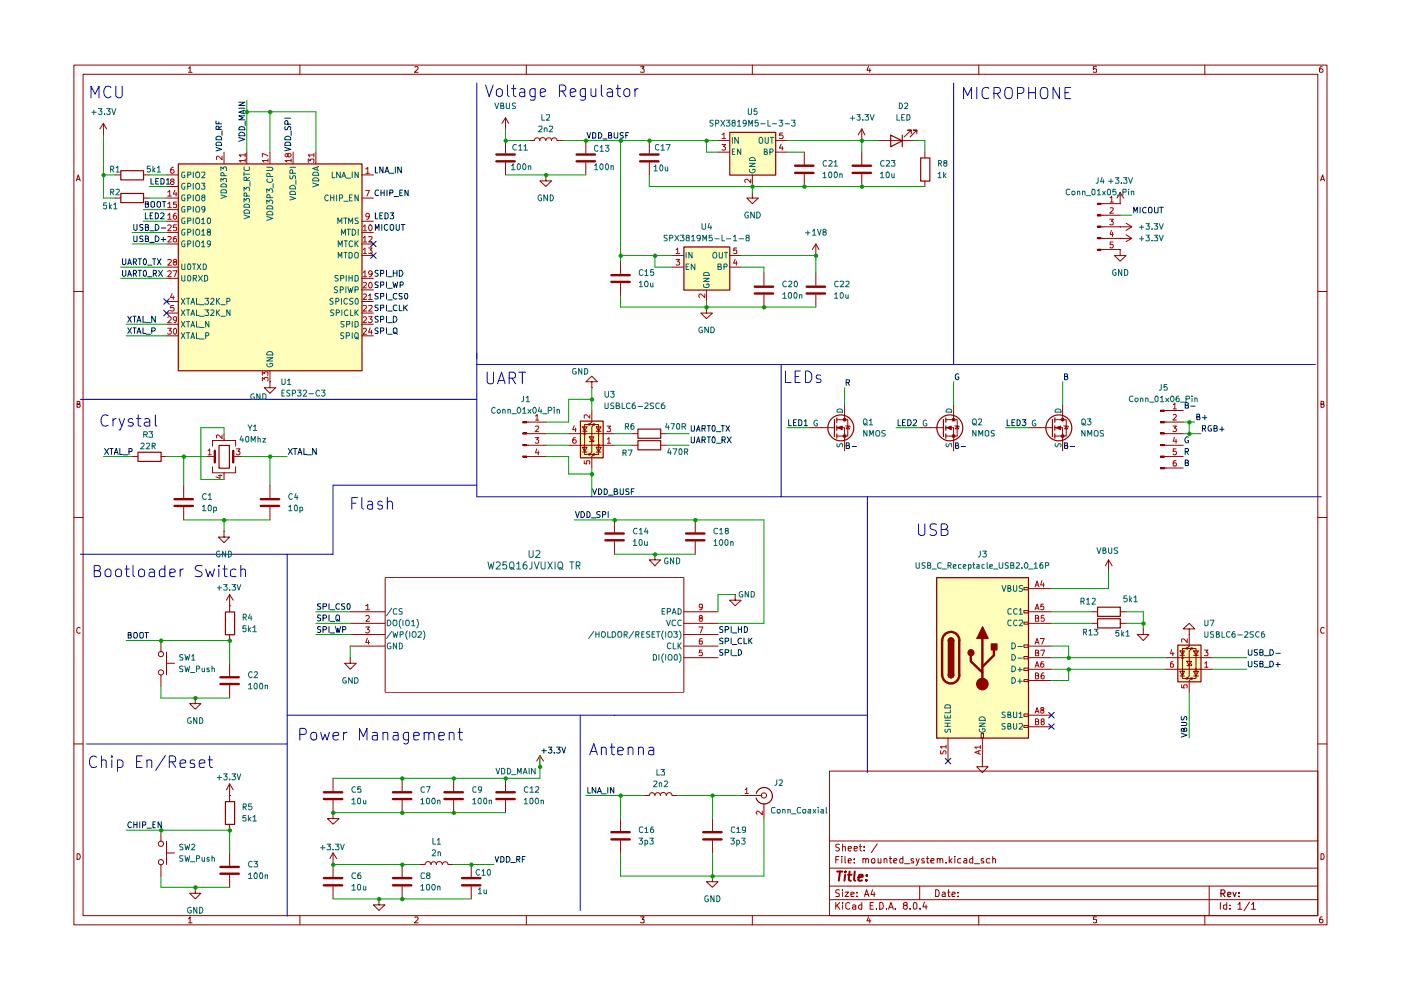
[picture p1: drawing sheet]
<svg xmlns="http://www.w3.org/2000/svg" width="297mm" height="210mm" viewBox="0 0 297 210" stroke-linecap="round" stroke-linejoin="round" font-family="sans-serif">
<g fill="none" stroke="#910000" stroke-width=".21">
<path d="M15.7 13.8h265.6v182.3h-265.6zM17.6 15.7h261.8v178.4h-261.8zM40 14.5l.3-.4v1.2M40 15.3h.7M63.6 13.8v1.9M88 14.2l.6-.1v.4l-.7 .8h.7M111.6 13.8v1.9M135.8 14.1h.8l-.5 .5 .5 .1v.5h-.8M159.5 13.8v1.9M184.1 14.1l-.3 .8h.9M184.4 14.6v.7M207.5 13.8v1.9"/>
<path d="M232.5 14.1h-.7v.6l.2-.1 .5 .1-.1 .6-.6-.1M255.4 13.8v1.9M280.3 14.1l-.4 .1a.94 .94 0 0 0 0 1.1h.4l.2-.1v-.4l-.3-.2h-.2l-.3 .2M16.2 38.4l.4-1.3 .4 1.3M16.3 38h.6M280 38.4l.4-1.3 .4 1.3M280.1 38h.6M15.7 61.8h1.9M279.4 61.8h1.9M16.3 85.7l.6-.1v-.4l-.6-.1v1.3h.5l.2-.5-.3-.2M280.1 85.7l.6-.1v-.4l-.6-.1v1.3l.6-.1 .1-.4-.3-.2M15.7 109.7h1.9"/>
<path d="M279.4 109.7h1.9M17 133.2l-.2-.2a.65 .65 0 0 0-.5 .6 .65 .65 0 0 0 .5 .7l.2-.1M280.8 133.2l-.3-.2a.65 .65 0 0 0-.5 .6 .65 .65 0 0 0 .5 .7l.3-.1M15.7 157.7h1.9M279.4 157.7h1.9M175.9 163.5h103.5v30.6h-103.5zM175.9 178.3h103.5M178 179.1l-.5-.1-.3 .2v.3l.8 .5-.3 .4-.5-.1M178.6 179.6l.6-.1v.9M178.6 179v1.4M179.8 179.9l.7-.1-.1-.3h-.5l-.1 .2 .1 .6h.5M181.1 179.9l.7-.1-.1-.3h-.6v.8h.6"/>
<path d="M182.2 179.5h.5M182.4 179v1.2l.3 .2M183.2 179.5v.2M186 178.9l-1.3 1.9M16.3 181a.66 .66 0 0 1 .7 .5 .66 .66 0 0 1-.2 .7h-.5zM40 194.8l.3-.4v1.3M40 195.7h.7M63.6 194.1v2M88 194.6l.4-.2 .2 .4-.7 .9h.7M111.6 194.1v2M135.8 194.4h.8l-.5 .5 .5 .1v.6h-.8M159.5 194.1v2"/>
<path d="M175.9 190.8h103.5M175.9 187.9h103.5M175.9 184.1h103.5M177.2 191.3v1.5M177.2 182.3h.5M177.5 191.9l.6 .9M177.9 181.6h-.7v1.4M178 188.7h-.7v.6a.53 .53 0 0 1 .5 .2 .53 .53 0 0 1 .1 .6h-.7M178.1 191.3l-.9 .9M178.5 181.6v.1M178.5 182v1M178.6 191.3v.2"/>
<path d="M178.6 188.6v.2M178.6 189.1v1M178.6 191.9v.9M179.2 189.1h.7l-.7 1h.7M179.2 181.6v1.2l.1 .2M179.8 182.5l.7-.1-.2-.4-.4 .1-.1 .7 .1 .2h.5M180.2 191.5l-.5-.2-.4 .4 .1 .9 .3 .2 .5-.2M180.4 189.7l.7-.2-.1-.3h-.6v.9h.6M180.8 191.9h.4l.2 .1v.8M181.1 182.9v.1M181.1 182.1v.2M181.4 192.2l-.6 .1v.4h.6"/>
<path d="M181.7 190v.1M181.7 189.2v.1M182.7 191.9h-.4l-.3 .2v.4l.3 .3 .4-.1M182.7 191.3v1.5M183 182.2v-.1a.36 .36 0 0 1 .6 .2v.7M183 182v1M183.2 180.3v.1M183.3 190.1l.4-1.5 .5 1.5M183.4 189.7h.7M183.6 182.3l.1-.3 .4 .1v.9M184.1 194.4l-.3 .8h.9M184.4 194.8v.9"/>
<path d="M184.5 192h.5M184.7 182.3a.45 .45 0 0 1 .7-.2v.9l-.6-.1zM185 188.6l-.3 1.1h.8M185.2 191.3h-.7v1.5h.7M185.3 189.1v1M185.8 192.6v.2M186.2 182v1l.6-.1M186.5 191.3l.7 .2v1.1l-.3 .2h-.4zM186.8 182v1M187.5 182.2l.1-.2 .4 .1v.9M187.5 182v1M188 192.6v.2"/>
<path d="M188.4 192.8l.5-1.5 .5 1.5M188.6 192.4h.6M188.6 182h.5M188.7 181.6v1.2l.1 .2h.3M189.5 182.5l.7-.1-.2-.4-.4 .1-.1 .7 .1 .2h.5M189.8 192.6v.2M191.4 181.6v1.4h-.6v-.9h.6M191.8 183.1h1.1M191.9 191.9h-.3l-.1-.3a.46 .46 0 0 1 .4-.3 .46 .46 0 0 1 .5 .3l-.1 .3-.6 .1a.43 .43 0 0 0-.1 .6 .43 .43 0 0 0 .6 .1 .43 .43 0 0 0 .1-.6l-.2-.2M193 192.6v.2M193.7 191.5l.4-.2 .3 .3v.9l-.3 .3a.82 .82 0 0 1-.4-1.3zM193.7 182.1a.36 .36 0 0 0-.6 .2l.6 .3v.4h-.6"/>
<path d="M194.2 182l.4 1M194.9 182l-.5 1.4-.2 .1M195 187.9v2.9M195.1 192.6v.2M195.9 182.1l-.3-.1-.2 .3 .2 .2 .4 .2-.1 .3h-.5M196 191.3l-.3 1h.9M196.3 191.9v.9M196.4 182h.5M196.6 181.6v1.2l.1 .2h.2M197.4 182.5l.6-.1v-.3l-.4-.1-.2 .3v.7h.6M198.4 188.6a.8 .8 0 0 1 .8 .6 .8 .8 0 0 1-.3 .9h-.5zM198.7 182.2v-.1a.36 .36 0 0 1 .6 .2v.7"/>
<path d="M198.7 182v1M199.3 182.3l.2-.3 .3 .1 .1 .9M199.8 189.2l.4-.1 .2 .2v.8h-.6l-.1-.4 .7-.2M200.6 182.9v.1M200.9 189.1h.5M201.1 188.6v1.3l.1 .2h.2M201.3 181.6v1.4M201.4 182.5l.4 .5M201.8 189.7l.7-.2-.1-.4h-.4l-.2 .2v.6l.1 .2h.5M201.8 182l-.5 .6M202.4 181.6v.1M202.4 182v1"/>
<path d="M203.1 190v.1M203.1 189.2v.1M203.7 182.1a.45 .45 0 0 0-.7 .2l.1 .6 .6 .1M204.4 182.1l.4-.1 .2 .3v.7h-.6l-.1-.4 .7-.2M206.2 181.6v1.4l-.5-.1-.1-.6a.45 .45 0 0 1 .6-.2M206.6 183.1h1.1M207.5 194.1v2M208.5 182.1h-.5v.4l.6 .2-.1 .3h-.5M209.9 182.1a.52 .52 0 0 0-.8 .2l.2 .7h.6M210.5 182.2l.2-.2 .3 .1 .1 .9M210.5 181.6v1.4M232.5 194.4h-.7v.6h.7v.6h-.7"/>
<path d="M255.4 194.1v2M256.4 187.9v6.2M258.7 191.3v1.5M260.1 191.9h-.7v.7l.3 .2 .4-.1M260.1 191.3v1.5M260.8 192.6v.2M260.8 191.9v.1M262.5 191.8l.4-.5v1.5M262.5 192.8h.8M264.9 191.3l-1.2 1.8M265.3 191.8l.5-.5v1.5M265.3 192.8h.9"/>
<path d="M280.1 181a.66 .66 0 0 1 .6 .5 .66 .66 0 0 1-.2 .7h-.4zM280.3 194.4a.72 .72 0 0 0-.5 .5 .72 .72 0 0 0 .2 .8l.4-.1a.42 .42 0 0 0 0-.6 .42 .42 0 0 0-.6 0l-.1 .2"/>
</g>
<path d="M258.9 189.4h.7l.1-.5-.2-.2h-.6v1.4M259.2 189.4l.5 .7M260.3 189.7l.7-.2-.1-.2h-.6v.7h.6M261.4 189.2l.3 .9 .4-.9M262.7 190v.1M262.7 189.3v.1" fill="none" stroke="#910000" stroke-width=".25"/>
<path d="M177.5 184.8h1.1M178.1 184.8l-.3 1.9M179.2 185.5l-.2 1.2M179.3 184.8l-.2 .1 .1 .1 .1-.2-.1 .2M179.8 185.5h.8M180.1 184.8l-.1 1.7 .4 .2M181.2 184.8l-.1 1.7 .2 .2M182 186.1l.9-.2v-.4h-.6l-.2 .2-.1 .9h.8M183.7 186.6v.1M183.8 185.5v.2" fill="none" stroke="#910000" stroke-width=".42"/>
<g fill="#ffb">
<path d="M37.8 34.7h38.9v43.9h-38.9z"/>
<path d="M123 89.2h4.8v7.8h-4.8z"/>
<path d="M154.7 28h9.7v9.1h-9.7z"/>
<path d="M144.9 52.3h9.8v9.2h-9.8z"/>
<path d="M249.7 136.7h4.9v7.8h-4.9z"/>
<path d="M198.5 122.4h19.5v34.1h-19.5z"/>
</g>
<g fill="none" stroke="#910000" stroke-width=".51">
<path d="M105.2 34.2h3.9M105.2 32.8h3.9M45.6 95.6v2.4M49.4 95.6v2.4M37 107.3h3.9M37 105.8h3.9M55.3 107.3h3.9M55.3 105.8h3.9M128.4 114.6h3.8M128.4 113.1h3.8M46.7 145h3.9M46.7 143.6h3.9"/>
<path d="M68.7 169.4h3.9M68.7 168h3.9M83.3 169.4h3.9M83.3 168h3.9M94.2 169.4h3.9M94.2 168h3.9M105.2 169.4h3.9M105.2 168h3.9M129.6 178h3.9M129.6 176.4h3.9M46.7 185.3h3.9M46.7 183.8h3.9"/>
<path d="M68.7 187.7h3.9M68.7 186.2h3.9M83.3 187.7h3.9M83.3 186.2h3.9M98 187.7h3.9M98 186.2h3.9"/>
</g>
<g fill="none" stroke="#910000" stroke-width=".21">
<path d="M21.9 28.6h.1M21.9 26.2l-.7 1.1M21.9 26.2v2.4M21.9 26.2l.7 1.1M24.4 37.1h1.2M30.4 37.1h1.3M35.3 37.1h2.5M35.3 39.5h2.5M47.5 32.3v2.4M52.3 32.3v2.4M57.2 32.3v2.4M62.1 32.3v2.4"/>
<path d="M67 32.3v2.4M76.7 37.1h2.5M107.2 27.3h.1M107.2 25v2.3M107.2 29.8v2.7M107.2 34.5v2.6M107.2 25l-.8 1.2M107.2 25l.7 1.2M24.4 42h1.2M30.4 42h1.3M35.3 49.3h2.5M35.3 51.7h2.5"/>
<path d="M35.3 42h2.5M35.3 44.4h2.5M35.3 46.9h2.5M35.3 59h2.5M35.3 56.6h2.5M76.7 49.3h2.5M76.7 51.7h2.5M76.7 54.2h2.5M76.7 42h2.5M76.7 46.9h2.5M76.7 59h2.5M35.3 63.9h2.5"/>
<path d="M35.3 66.4h2.5M35.3 68.7h2.5M35.3 71.2h2.5M57.2 78.6v2.3M76.7 61.5h2.5M76.7 63.9h2.5M76.7 66.4h2.5M76.7 68.7h2.5M76.7 71.2h2.5M28 96.8h1.2M34.1 96.8h1.2M43.9 96.8h1.7"/>
<path d="M45 99v1.2h5v-1.2M45 94.6v-1.2h5v1.2M47.5 91.9v1.5M49.4 96.8h1.7M57.2 80.9v1.3h1.2l-1.2 1.2-1.2-1.2h1.2M57.2 80.9h.1M110.8 96.7h.9v.2h-.9zM111.7 96.8h.3M111.7 94.4h.3M111.7 91.9h.3M111.7 89.5h.3M133.9 94.4h1.3"/>
<path d="M140 94.4h1.3M38.9 102.9v2.7M38.9 107.5v2.7M47.5 112.6v1.3h1.2l-1.2 1.2-1.2-1.2h1.2M47.5 112.6h.1M47.5 100.2v1.5M57.2 102.9v2.7M57.2 107.5v2.7M130.3 110.2v2.7M130.3 114.8v2.7M138.9 117.5v1.2h1.1l-1.1 1.3-1.2-1.3h1.2M138.9 117.5h.1"/>
<path d="M34.1 135.8v2.5M35.3 138.3v4.8M48.7 128.4h.1M48.7 126.1v3.6M48.7 134.5v1.3M48.7 126.1l-.7 1.2M48.7 126.1l.7 1.2M74.3 139.4v1.2h1.2l-1.2 1.3-1.2-1.3h1.2M74.3 139.4h.1M74.3 129.7h7.3M74.3 132.2h7.3M74.3 134.5h7.3"/>
<path d="M74.3 137h7.3M81.7 122.5h63.3v24.3h-63.3zM144.9 129.7h7.3M144.9 132.2h7.3M144.9 134.5h7.3M144.9 137h7.3M144.9 139.4h7.3M34.1 143.1v2.4M35.3 140.6h1.7M41.4 148v1.2h1.2l-1.2 1.2-1.2-1.2h1.2M41.4 148h.1M48.7 140.6v2.7"/>
<path d="M48.7 145.3v2.7M34.1 176v2.4M35.3 178.4v4.9M48.7 168.7h.1M48.7 166.2v3.7M48.7 174.8v1.2M48.7 166.2l-.7 1.3M48.7 166.2l.7 1.3M70.6 172.3v1.3h1.3l-1.3 1.2-1.2-1.2h1.2M70.6 172.3h.1M70.6 165v2.7M70.6 169.7v2.6"/>
<path d="M85.3 165v2.7M85.3 169.7v2.6M96.2 165v2.7M96.2 169.7v2.6M107.2 165v2.7M107.2 169.7v2.6M114.5 162.6h.1M114.5 160.2l-.7 1.2M114.5 160.2v2.4M114.5 160.2l.7 1.2M131.6 173.6v2.6M131.6 178.1v2.7"/>
<path d="M140 168.7a.64 .64 0 0 1 .6-.7 .64 .64 0 0 1 .7 .7M140 168.7a.59 .59 0 0 0-.6-.6 .59 .59 0 0 0-.5 .6 .59 .59 0 0 0-.6-.6 .59 .59 0 0 0-.6 .6h-1.3M141.3 168.7a.59 .59 0 0 1 .6-.6 .59 .59 0 0 1 .6 .6h1.2M34.1 183.3v2.5M35.3 180.8h1.7M41.4 188.1v1.3h1.2l-1.2 1.2-1.2-1.2h1.2M41.4 188.1h.1M48.7 180.8v2.8M48.7 185.5v2.6M70.6 183.3h.1M70.6 180.8v5.2M70.6 188v2.6"/>
<path d="M70.6 180.8l-.7 1.2M70.6 180.8l.8 1.2M80.3 190.6v1.3h1.3l-1.3 1.1-1.1-1.1h1.1M80.3 190.6h.1M85.3 183.3v2.7M85.3 188v2.6M92.5 183.3a.64 .64 0 0 1 .6-.6 .64 .64 0 0 1 .7 .6M92.5 183.3a.59 .59 0 0 0-.6-.6 .59 .59 0 0 0-.5 .6 .61 .61 0 0 0-.7-.6 .61 .61 0 0 0-.6 .6h-1.2M93.8 183.3a.59 .59 0 0 1 .6-.6 .59 .59 0 0 1 .6 .6h1.2M99.9 183.3v2.7M99.9 188v2.6M151 185.8v1.1h1.2l-1.2 1.2-1.2-1.2h1.2"/>
<path d="M151 185.8h.1"/>
<circle cx="34.1" cy="138.7" r=".55"/>
<circle cx="34.1" cy="142.6" r=".55"/>
<circle cx="34.1" cy="178.9" r=".55"/>
<circle cx="34.1" cy="182.8" r=".55"/>
</g>
<g fill="none" stroke="#0f0f0f" stroke-width=".21">
<path d="M32 37.8v1.2h.6M33 38.4h.4M33.6 37.8h-.6v1.2h.6M34.1 37.8h.4l.3 .3v.7l-.2 .2h-.5zM35.3 38.2l.3-.4v1.2M35.3 39h.7M45.8 31.2l1.2 .5-1.2 .3M45.8 30.4l.3-.3h.6l.3 .7h-1.2zM45.8 29.1a.66 .66 0 0 1 .8-.2 .66 .66 0 0 1 .4 .7h-1.2zM45.8 25.7v.5h1.2M46.4 27.4v-.6h-.6v.6h1.2M46.4 25.8v.4"/>
<path d="M47 26.8l-.6 .4M47.1 27.8v.9M50.6 29.1l1.3 .4-1.3 .5M50.6 21.7h1.3l-1.3 .7h1.3M50.6 22.9h1.3M50.7 28.3a.67 .67 0 0 1 .8-.2 .67 .67 0 0 1 .4 .7h-1.3zM50.8 26.9h.9l.2 .6h-1.3zM51.6 23.5v.5M51.9 24.6h-1.3l1 .4-1 .4h1.3M51.9 23.4l-1.3 .4 1.3 .3M52 25.7v.9M60.4 31.2l1.2 .5-1.2 .3"/>
<path d="M60.4 25.1h1.2M60.5 29.1a.66 .66 0 0 1 .7-.2 .66 .66 0 0 1 .4 .7h-1.2zM60.5 26.8l-.1 .5 .2 .2 .4-.1 .1-.6h.4l.1 .2v.5M60.5 30.2h1l.1 .6h-1.2zM61 26.3v-.6l-.4-.1-.2 .2v.5h1.2M61.7 27.8v.9M79.6 35.4v1.3h.5M81.2 35.4v1.3l-.7-1.3v1.3M81.6 36.7l.4-1.3 .5 1.3M81.8 36.3h.5M82.5 36.7h1M83.8 35.4v1.3"/>
<path d="M85.1 35.4v1.3l-.8-1.3v1.3M26 57.3v1.1l.2 .2h.2l.3-.3v-1M26 54.9v1.1l.2 .1h.2l.3-.2v-1M27.1 58.6l.3-1.3 .5 1.3M27.1 56.1l.3-1.2 .5 1.2M27.2 58.2h.6M27.2 55.8h.6M28.3 58l.6-.1v-.5l-.6-.1v1.3M28.3 55.5h.6v-.6h-.6v1.2M28.4 47.6v1l.2 .3 .4-.2v-1.1M28.4 50v1.1l.1 .1 .5-.1v-1.1M28.5 58l.5 .6"/>
<path d="M28.5 55.5l.5 .6M29.3 57.3h.7M29.3 54.9h.7M29.6 54.9v1.2M29.6 57.3v1.3M30.3 47.7h-.7v.4l.6 .2 .1 .1-.1 .4h-.6M30.3 50.1h-.7v.4l.7 .4-.1 .3h-.6M30.6 57.3a.68 .68 0 0 1 .5 .7 .68 .68 0 0 1-.5 .6l-.2-.3v-.7zM30.6 54.9a.68 .68 0 0 1 .5 .6 .68 .68 0 0 1-.5 .6l-.2-.2v-.8zM30.8 48.2l.6-.1v-.4l-.6-.1v1.3h.5l.2-.2v-.4l-.3-.1M30.8 45.1v1.3h.6M30.8 50.6h.4l.3-.2-.1-.3-.6-.1v1.2h.6l.1-.5-.3-.1"/>
<path d="M30.8 43.3h.5l.2-.4-.2-.1h-.5v1.1h.5h.2v-.5l-.3-.1M31.3 58.7h.9M31.3 56.2h.9M31.7 48.9h1M31.7 51.4h1M31.8 45.7h.4M32 42.9l.2-.1h.4l.2 .1v.9l-.3 .1-.5-.1zM32.3 54.9h.7M32.4 45.1h-.6v1.3h.6M32.5 58l.6-.1v-.5l-.6-.1v1.3M32.7 54.9v1.2M32.8 58l.4 .6"/>
<path d="M32.9 47.6a.65 .65 0 0 1 .8 .6 .65 .65 0 0 1-.8 .7zM32.9 45.1a.64 .64 0 0 1 .7 .7 .64 .64 0 0 1-.7 .6zM32.9 50a.66 .66 0 0 1 .8 .4 .66 .66 0 0 1-.3 .8h-.5zM33.4 54.9l.7 1.2M33.4 42.8h.5l.1 .1v.9l-.5 .1a.86 .86 0 0 1-.1-1.1zM33.6 57.3l.9 1.3M34 45.3l.2-.2h.3l.3 .3-.1 .3-.7 .7h.8M34.1 54.9l-.7 1.2M34.2 48.3h.9M34.2 50.8h.9M34.5 42.8h.6M34.5 57.3l-.9 1.3"/>
<path d="M34.6 50.3v.9M34.8 42.8v1.1M79.6 45.1v1.3h.5M79.6 48.9v-1.3l.3 .8 .4-.8v1.3M80.2 57.4h-.6v.4l.5 .2 .1 .3-.3 .3-.4-.1M80.2 59.9h-.6v.4l.5 .2 .1 .3-.1 .2h-.6M80.3 40.4l-.5-.1a.61 .61 0 0 0-.3 .8 .61 .61 0 0 0 .8 .3M80.5 45.7h.4M80.7 58h.5l.2-.2v-.3l-.2-.2h-.5v1.3M80.8 40.3v1.2M80.8 40.9h.6M80.9 47.6v1.3"/>
<path d="M81.1 45.1h-.6v1.3h.6M81.4 40.3v1.2M81.6 45.1l.5 .1 .2 .3v.6l-.3 .3h-.4zM82 57.3v1.3M82 59.8v1.2M82 40.3v1.2M82.2 47.7l-.2-.1a.6 .6 0 0 0-.6 .7 .6 .6 0 0 0 .7 .5l.1-.1M82.2 58.7h.9M82.6 40.9h.6v-.6h-.6v1.2M82.7 45.1h.8l-.4 .5 .4 .3-.1 .4-.5 .1-.2-.2M82.7 47.8l.5-.2a.86 .86 0 0 1 0 1.3h-.2l-.3-.3zM83.3 59.8l.3 1.2 .2-.9 .3 .9 .2-1.2"/>
<path d="M83.4 57.3v1.3M83.4 57.9h.8M83.6 41.7h.9M84 47.6v1l.2 .3 .5-.2v-1.1M84.2 57.3v1.3M84.7 57.3a.65 .65 0 0 1 .7 .7 .65 .65 0 0 1-.7 .6zM84.8 40.9h.4M85.1 47.6h.8M85.3 40.3h-.5v1.2h.5M85.4 47.6v1.3M86.5 40.3v1.2l-.6-1.2v1.2M27.1 69.5l.8 1.2"/>
<path d="M27.1 67.1l.8 1.2M27.9 69.5l-.8 1.2M27.9 67.1l-.8 1.2M28.2 69.5h.7M28.2 67.1h.7M28.5 67.1v1.2M28.5 69.5v1.2M29 70.7l.5-1.2 .4 1.2M29 68.3l.5-1.2 .4 1.2M29.2 70.4h.6M29.2 68h.6M30.3 69.5v1.2h.6"/>
<path d="M30.3 67.1v1.2h.6M31 68.4h.9M31 70.9h.9M32.2 70.2h.5l.2-.3v-.3l-.7-.1v1.2M32.9 67.1v1.2l-.7-1.2v1.2M80.2 64.7h-.6v.5l.5 .2 .1 .2-.3 .3-.4-.1M80.2 67.1h-.6v.5l.5 .2 .1 .3-.3 .2-.4-.1M80.2 69.6h-.6v.4l.5 .2 .1 .3-.1 .2h-.6M80.2 62.2h-.6a.47 .47 0 0 0 0 .5 .47 .47 0 0 0 .5 .2v.4h-.6M80.7 65.3l.7-.1v-.4l-.7-.1v1.2M80.7 67.7h.5l.2-.1v-.4l-.2-.1h-.5v1.2M80.7 60.5h.5l.2-.2v-.4l-.7-.1v1.2"/>
<path d="M80.7 70.2h.5l.2-.2v-.4l-.7-.1v1.2M80.7 62.8h.6l.1-.5-.7-.1v1.2M82 62.2v1.2M82 64.7v1.2M82 67.1v1.2M82 69.5v1.2M82.2 66h.9M82.2 68.4h.9M82.2 61.1h.9M82.2 70.9h.9M82.2 63.6h.9M83.4 67.1a.65 .65 0 0 1 .8 .6 .65 .65 0 0 1-.8 .6z"/>
<path d="M83.4 69.7l.3-.2 .5 .2v.8l-.2 .2h-.4l-.2-.2zM83.6 70.4l.6 .5M84.2 64.8l-.6-.1-.2 .2 .1 .8 .3 .2 .4-.1M84.2 62.3l-.6-.1-.2 .3v.7a.55 .55 0 0 0 .8 .1M84.7 64.7v1.2h.6M84.8 60.5l.6-.1v-.5l-.6-.1v1.2M85.3 62.2h-.6l-.1 .2 .1 .3 .6 .3v.3h-.7M85.6 64.7v1.2M85.9 62.3l.4-.1a.86 .86 0 0 1-.1 1.2l-.3-.1zM85.9 65.2l.5 .7M86.4 64.7l-.8 .7M22.2 95.1l.8 1.3"/>
<path d="M23 95.1l-.8 1.3M23.3 95.1h.7M23.6 95.1v1.3M24.2 96.4l.4-1.3 .5 1.3M24.3 95.9h.6M25.4 95.1v1.3h.6M26.2 96.4h.9M27.3 95.8l.6-.1v-.5l-.6-.1v1.3M61.1 95.1l.9 1.3M62 95.1l-.9 1.3M62.2 95.1h.8M62.6 95.1v1.3"/>
<path d="M63.2 96.4l.4-1.3 .4 1.3M63.3 95.9h.6M64.4 95.1v1.3h.6M65.1 96.4h.9M67.1 95.1v1.3l-.8-1.3v1.3M27.2 134.6h.5l.1-.4-.6-.1v1.2l.6-.1 .1-.3-.3-.3M28.4 134.3l.1-.2h.5a.86 .86 0 0 1-.1 1.2l-.5-.2zM29.6 134.3l.2-.2h.4l.2 .2v.8l-.3 .2-.5-.2zM30.7 134.1h.8M31.1 134.1v1.2M68 128h-.6l-.1 .2 .1 .3 .6 .3v.3h-.7M68 130.5l-.4-.1-.3 .2 .1 .4 .6 .1v.4l-.3 .2-.4-.1"/>
<path d="M68 132.9l-.4-.1-.3 .3 .1 .2 .6 .3v.3l-.3 .2-.4-.1M68.5 128.6l.7-.1 .1-.3-.2-.2h-.6v1.2M68.5 131.1l.7-.1 .1-.4-.3-.2h-.5v1.3M68.5 133.5h.5l.3-.4-.3-.3h-.5v1.3M69.8 128v1.2M69.8 130.4v1.3M69.8 132.8v1.3M70 129.3h1M70 131.7h1M70 134.2h1M71.1 132.8l.4 1.3 .1-.9 .3 .9 .3-1.3M71.5 131.3l.6 .4"/>
<path d="M71.5 130.4l.5 .2v.9l-.5 .2a.86 .86 0 0 1 0-1.3zM72 128.1l-.5-.1a.61 .61 0 0 0-.3 .8 .61 .61 0 0 0 .8 .3M72.6 133.5l.6-.1 .1-.4-.7-.2v1.3M73.1 128h-.5l-.2 .2 .2 .3 .5 .3v.3h-.7M73.7 128.1l.4-.1a.86 .86 0 0 1-.1 1.2l-.3-.1zM114.9 159.2h.9M115.3 158.7v1M116.2 158.4h.8l-.4 .5h.3v.7l-.5 .1-.2-.2M117.5 159.5v.2M118 158.4h.8l-.4 .5 .3 .1 .1 .4-.3 .3h-.3l-.2-.2M119.1 158.4l.4 1.3 .4-1.3M27.9 174.4l-.3-.2a.6 .6 0 0 0-.5 .7 .6 .6 0 0 0 .7 .5l.1-.1"/>
<path d="M28.4 174.2v1.3M28.4 174.8h.6M29 174.2v1.3M29.6 174.2v1.3M30.2 174.9l.7-.1v-.4l-.2-.2h-.5v1.3M31.2 175.6h.9M32.4 174.8h.4M32.9 174.2h-.5v1.3h.5M34.2 174.2v1.3l-.7-1.3v1.3M105 181.6l.3 1.2 .4-1.2M106.2 181.6h.4l.2 .3v.6l-.4 .3h-.2zM107.4 181.6h.5a.66 .66 0 0 1 .2 .8 .66 .66 0 0 1-.7 .4z"/>
<path d="M108.3 182.9h.9M109.6 182.2h.6v-.6h-.6v1.2M109.8 182.2l.4 .6M110.7 182.2h.5M111.3 181.6h-.6v1.2"/>
</g>
<g fill="none" stroke="#006665" stroke-width=".21">
<path d="M39.2 36.5h-.5l-.2 .2v.7a.45 .45 0 0 0 .7 .2v-.4h-.2M39.2 38.9h-.3l-.4 .3v.6l.2 .2h.5v-.4h-.2M39.8 37.1l.6-.1 .1-.3-.2-.2h-.5v1.2M39.8 39.5h.6l.1-.4-.3-.2h-.4v1.2M41 36.5v1.2M41 38.9v1.2M41.6 39l.2-.1 .4 .1 .1 .7-.3 .4-.4-.1zM41.7 36.5h.5a.77 .77 0 0 1-.2 1.2l-.3-.1a.87 .87 0 0 1 0-1.1zM42.8 36.6h.6v.4l-.6 .7h.6M42.8 38.9h.6l-.3 .5 .3 .1v.5l-.1 .1h-.4l-.1-.1M46.8 38.5v-.7l.5 .4 .1-.4h.5v.7M46.8 36.2v-.8l.5 .4 .2-.4h.3l.2 .2-.1 .6"/>
<path d="M46.9 39.2l.4-.3 .5 .1 .2 .2v.4h-1.2zM47.5 37.3v-.5l-.3-.2-.3 .1-.1 .6h1.2M51.7 36.5v.8M51.7 36.9h1.2M51.8 35.4l-.1 .6 .3 .2h.7a.52 .52 0 0 0 .1-.8M52.3 38.3l-.1-.7h-.4l-.1 .7h1.2M52.9 37.6l-.6 .4M53 38.5v1M56.6 35.5h1l.2 .2-.1 .5h-1.1M56.7 37.9l-.1 .3a.65 .65 0 0 0 .6 .5 .65 .65 0 0 0 .6-.5l-.1-.3M57.2 37.4v-.5l-.1-.2h-.4l-.1 .2v.5h1.2M57.9 38.9v1"/>
<path d="M61.5 39.5a.66 .66 0 0 1 .8-.2 .66 .66 0 0 1 .4 .7h-1.2zM61.5 37.3v.5l.1 .1 .4-.1 .2-.5h.4v.6M61.5 35.5h1.2M62.1 36.7v-.5l-.5-.2-.1 .2v.5h1.2M62.7 38.2v.9M66.3 38.8l1.3 .4-1.3 .4M66.4 37.9a.66 .66 0 0 1 .7-.2 .66 .66 0 0 1 .5 .7h-1.3zM66.5 36.6h.9l.2 .6h-1.3zM67.2 35.4v.6M67.6 35.3l-1.3 .4 1.3 .5M70.4 36.5v1.2h.6M72.1 36.5v1.2l-.7-1.2v1.2"/>
<path d="M72.5 37.7l.4-1.2 .4 1.2M72.6 37.3h.6M73.4 37.8h.9M74.7 36.5v1.2M75.9 36.5v1.2l-.6-1.2v1.2M38.5 58.4v1l.3 .2 .4-.1v-1.1M38.5 56v.9l.2 .2h.5v-1.1M39.2 41.4l-.3-.1-.4 .4v.5l.4 .4 .3-.1v-.5h-.2M39.2 43.9a.45 .45 0 0 0-.7 .1v.7l.2 .3h.5v-.6h-.2M39.2 46.2h-.5l-.2 .3v.7a.45 .45 0 0 0 .7 .1v-.4h-.2M39.2 48.7a.42 .42 0 0 0-.7 .2v.6l.2 .3h.5v-.4h-.2M39.2 51.1h-.3l-.4 .3v.6l.4 .3 .3-.1v-.5h-.2"/>
<path d="M39.8 42h.4l.3-.4-.3-.3h-.4v1.3M39.8 44.4h.5l.2-.2-.1-.3-.6-.1v1.2M39.8 46.8h.5l.2-.4-.2-.2h-.5v1.2M39.8 49.3l.6-.1 .1-.3-.3-.3h-.4v1.3M39.8 51.7h.4l.3-.2-.3-.4h-.4v1.2M39.8 58.6l.2-.2a.6 .6 0 0 1 .6 .5 .6 .6 0 0 1-.5 .7l-.3-.2zM39.9 56h.4a1.05 1.05 0 0 1 0 1.1h-.3l-.2-.2zM40.8 56h.7M41 59l.7-.1v-.4l-.7-.1v1.2M41 41.3v1.3M41 43.8v1.2M41 46.2v1.2"/>
<path d="M41 48.6v1.3M41 51.1v1.2M41.1 56v1.1M41.2 59l.5 .6M41.6 41.5l.2-.2 .4 .2 .1 .7-.3 .4-.4-.2zM41.6 43.9l.2-.1 .4 .1a.87 .87 0 0 1 0 1.1h-.5l-.2-.4zM41.6 51.2l.2-.1 .4 .1 .1 .7-.3 .4-.4-.1zM41.7 46.2h.5l.1 .5-.1 .5-.2 .2-.3-.1-.2-.3zM41.7 48.7l.3-.1a.73 .73 0 0 1 0 1.3l-.3-.1a.87 .87 0 0 1 0-1.1zM41.8 56l.8 1.1M42.1 58.4l.8 1.2M42.6 56l-.8 1.1"/>
<path d="M42.8 46.6l.3-.4v1.2M42.8 49l.3-.4v1.3M42.8 51.4h.1l.2-.3v1.2M42.8 47.4h.6M42.8 49.9h.6M42.8 52.3h.6M42.9 58.4l-.8 1.2M43 41.8l-.2-.2 .2-.3h.3l.1 .4-.4 .1-.2 .3v.2l.2 .3 .4-.2v-.4l-.1-.2M43.1 56a.66 .66 0 0 1 .7 .4 .66 .66 0 0 1-.3 .7h-.4zM43.3 58.4h.6l.1 .3v.7l-.3 .2h-.4zM43.4 44.3l-.1 .2h-.3l-.2-.2v-.4h.6v.8l-.1 .3h-.4M44 46.3l.4-.1 .2 .2v.8a.35 .35 0 0 1-.4 .2 .35 .35 0 0 1-.3-.4z"/>
<path d="M44.2 49.2l-.2-.1a.34 .34 0 0 1 .2-.5 .34 .34 0 0 1 .4 .2l-.1 .3-.5 .1-.1 .4a.42 .42 0 0 0 .7 .2v-.5l-.2-.1M44.6 51.6l-.1 .1a.36 .36 0 0 1-.6-.1l.1-.5h.2l.4 .1v.8l-.3 .3h-.3M46.8 41.3l1.2 .4-1.2 .4M46.9 40.4l.3-.2h.6l.2 .2v.5h-1.2zM51.7 45.6l1.2 .4-1.2 .4M51.7 44.7a.66 .66 0 0 1 .8-.2 .66 .66 0 0 1 .4 .7h-1.2zM51.7 43.5a.66 .66 0 0 1 .8-.2 .66 .66 0 0 1 .4 .6h-1.2zM51.7 42.8v-.7l.5 .4 .2-.4 .4 .1v.6M51.7 40.5v-.8l.5 .4v-.3h.6v.7M52.3 41.6l-.1-.6h-.5v.6h1.2M56.6 45.9l1.2 .4-1.2 .4M56.6 43.2v-.8l.5 .4 .1-.4h.4l.2 .3v.3l-.1 .2"/>
<path d="M56.6 40.8v-.8l.5 .5 .1-.5h.4l.2 .3v.3l-.1 .2M56.6 45a.67 .67 0 0 1 .8-.2 .67 .67 0 0 1 .4 .8h-1.2zM56.7 43.7h1l.1 .6h-1.2zM57.2 41.9l-.1-.6h-.5v.6h1.2M61.5 41.7l1.2 .4-1.2 .3M61.5 40.7l.2-.1h.7l.3 .6h-1.2zM69.6 41.5l-.3-.2a.65 .65 0 0 0-.5 .7 .65 .65 0 0 0 .5 .6l.3-.2M70.1 41.3v1.3M70.1 41.9h.7M70.8 41.3v1.3M71.4 41.3v1.3M71.6 47.4v-1.2l.5 .9 .4-.9v1.2"/>
<path d="M71.7 52.3v-1.2l.4 .9 .5-.9v1.2M71.7 54.7v-1.2l.4 .9 .4-.9v1.2M71.7 58.4h-.6l-.1 .4a.57 .57 0 0 1 .6 .7h-.6M72 42h.5l.1-.2v-.3l-.1-.2h-.5v1.3M72.2 59l.6-.1v-.5h-.6v1.2M72.4 49.9v-1.3l.4 .9 .4-.9v1.3M72.8 46.2h.8M72.9 53.5h.7M72.9 42.7h.9M73 51.1h.7M73.2 46.2v1.2M73.2 53.5v1.2"/>
<path d="M73.3 51.1v1.2M73.4 58.4v1.2M73.6 48.6h.7M73.9 47.4v-1.2l.4 .9 .5-.9v1.2M73.9 48.6v1.3M74 53.5h.3l.4 .3v.6l-.2 .3h-.5zM74 58.4v1.2M74 58.9h.7M74.1 41.9h.4M74.7 48.6a.65 .65 0 0 1 .7 .6 .65 .65 0 0 1-.7 .7zM74.7 41.3h-.6v1.3h.6M74.7 58.4v1.2"/>
<path d="M74.8 51.2l-.3-.1a.65 .65 0 0 0-.5 .6 .65 .65 0 0 0 .5 .6l.3-.1M75.3 58.4h.5l.1 .3v.7l-.3 .2h-.3zM75.3 51.1v1.2M75.4 53.5l.5 .2v.8l-.1 .2h-.4a.86 .86 0 0 1 0-1.2zM75.4 51.6l.5 .7M75.9 41.3v1.3l-.6-1.3v1.3M75.9 46.2h-.5l-.1 .2 .2 .4 .4 .2v.3h-.6M75.9 48.6v1.3M75.9 51.1l-.6 .6M38.4 68.2l.8 1.1M38.4 70.5l.8 1.3M38.4 63.2l.8 1.3"/>
<path d="M38.4 65.7l.8 1.2M39.2 68.2l-.8 1.1M39.2 70.5l-.8 1.3M39.2 63.2l-.8 1.3M39.2 65.7l-.8 1.2M39.5 68.2h.7M39.5 70.5h.7M39.5 63.2h.7M39.5 65.7h.7M39.9 63.2v1.3M39.9 65.7v1.2M39.9 68.2v1.1"/>
<path d="M39.9 70.5v1.3M40.5 69.3l.4-1.1 .3 1.1M40.5 71.8l.4-1.3 .3 1.3M40.5 64.5l.4-1.3 .3 1.3M40.5 66.9l.4-1.2 .3 1.2M40.6 69h.5M40.6 71.5h.5M40.6 64.1h.5M40.6 66.5h.5M41.7 68.2v1.1h.5M41.7 70.5v1.3h.5M41.7 63.2v1.3h.5"/>
<path d="M41.7 65.7v1.2h.5M42.3 69.4h1M42.3 71.9h1M42.3 64.6h1M42.3 67.1h1M43.4 63.2h.8l-.3 .6h.3v.5l-.2 .2-.6-.2M43.4 65.7h.8l-.3 .4 .3 .2v.5h-.8M43.6 71.2l.6-.1v-.5l-.6-.1v1.3M44.3 68.2v1.1l-.7-1.1v1.1M44.7 63.4l.4-.2 .3 .4-.8 .9h.8M44.7 65.8l.4-.1 .3 .3-.8 .9h.8M45.9 63.2v1.3"/>
<path d="M45.9 65.7v1.2M46.1 63.8l.5 .7M46.1 66.2l.5 .7M46.6 63.2l-.7 .7M46.6 65.7l-.7 .7M46.8 64.6h1M46.8 67.1h1M48.1 63.9h.4l.3-.4-.3-.3h-.4v1.3M48.8 65.7v1.2l-.7-1.2v1.2M56.6 75.9h1.2l-1.2 .6h1.2M56.6 77.1v.1a.64 .64 0 0 0 .6 .6 .64 .64 0 0 0 .6-.5l-.1-.3h-.5v.3M56.6 74.8a.67 .67 0 0 1 .8-.2 .67 .67 0 0 1 .4 .7h-1.2z"/>
<path d="M70.6 63.3l-.4-.1-.3 .3 .1 .3 .6 .2v.3l-.2 .2-.5-.1M70.8 65.8h-.7v.3l.7 .4-.2 .4h-.5M71.2 63.9h.4l.3-.2-.3-.5h-.4v1.3M71.3 66.3h.6v-.5l-.6-.1v1.2M71.5 60.9l-.4-.1-.2 .2 .1 .4 .5 .2v.3l-.1 .2-.5-.1M72.1 61.5l.6-.1 .1-.4-.2-.2h-.5v1.3M72.4 63.2v1.3M72.5 65.7v1.2M72.9 70.6h-.6v.5l.5 .2 .1 .2-.3 .3-.4-.1M73 68.2h-.7v.4l.7 .4-.3 .3h-.4M73.3 60.8v1.3M73.4 71.2l.7-.1v-.4l-.2-.2h-.5v1.3"/>
<path d="M73.5 68.7h.6v-.5h-.6v1.1M73.7 63.4l-.3-.2a.6 .6 0 0 0-.5 .7 .6 .6 0 0 0 .7 .5l.1-.1M73.7 60.8l.4 1.3 .2-1 .2 1 .3-1.3M73.7 65.8a.61 .61 0 0 0-.7 .3 .61 .61 0 0 0 .2 .8l.5-.1M74.3 65.7v1.2h.5M74.7 68.2v1.1M74.7 70.5v1.3M74.8 63.3l-.5-.1-.2 .3 .1 .3 .6 .3-.2 .4-.5-.1M75.3 61.5l.6-.1v-.4l-.1-.2h-.5v1.3M75.3 68.2h.5l.1 .2v.7l-.3 .2h-.3zM75.3 65.7v1.2M75.4 70.6l.3-.1 .2 .3v.8l-.5 .2a.86 .86 0 0 1 0-1.2z"/>
<path d="M75.4 63.3l.3-.1 .2 .3v.8l-.2 .2a.71 .71 0 0 1-.3-1.2zM75.4 71.5l.6 .4M75.4 66.2l.5 .7M75.9 65.7l-.6 .7M82.1 131.5h.5a.66 .66 0 0 1 .3 .8 .66 .66 0 0 1-.8 .4zM82.8 136.4l-.3-.1-.4 .4v.5l.2 .3 .3 .1 .3-.2v-.3h-.3M83.1 128.9l-1.1 1.7M83.1 133.9l-1.1 1.5M83.3 133.9l.3 1.2 .2-.8 .3 .8 .2-1.2M83.5 131.5h.5l.2 .7a.46 .46 0 0 1-.6 .5 .86 .86 0 0 1-.1-1.2zM84.1 136.3v1.3l-.7-1.3v1.3M84.2 129.1h-.1a.45 .45 0 0 0-.7 .2v.7l.2 .2 .6-.1"/>
<path d="M84.7 136.3a.64 .64 0 0 1 .6 .6 .64 .64 0 0 1-.6 .7zM84.8 134.5h.6v-.6h-.6v1.2M85 131.3h-.1a1.36 1.36 0 0 0 .1 1.9M85.3 129.1l-.5-.1-.2 .3 .1 .2 .6 .3v.3l-.7 .1M85.4 131.5v1.2M86 131.7l.2-.2h.4l.1 .2a.65 .65 0 0 1-.4 1l-.3-.2zM86.4 133.8a1.32 1.32 0 0 0 0 1.8M86.9 133.9v1.2M87.3 131.8l.3-.3v1.2M87.3 132.7h.7M88.4 131.3a1.42 1.42 0 0 1 0 1.9M88.6 134l.6-.1 .1 .6-.7 .6h.7"/>
<path d="M89.7 133.8a1.32 1.32 0 0 1 0 1.8M125.9 133.9l-1.1 1.5M126.3 133.9v1.2M126.3 134.5h.7M127 133.9v1.2M127.7 133.9h.4a.74 .74 0 0 1 .2 1.1l-.5 .1a.86 .86 0 0 1-.1-1.2zM128.9 133.9v1.2h.6M129.8 133.9h.5a.66 .66 0 0 1 .2 .8 .66 .66 0 0 1-.7 .4zM132.3 134.5h.6v-.6h-.6v1.2M132.6 134.5l.4 .6M134.4 133.9l-1.1 1.5M134.8 134.5h.7v-.5l-.7-.1v1.2"/>
<path d="M135.1 134.5l.4 .6M136.1 134.5h.3M136.6 133.9h-.5v1.2h.5M137.8 133.9h-.6v.6l.5 .1 .1 .3-.3 .2-.4-.1M138.3 134.5h.4M138.5 138.8h.4l.3 .3v.6l-.2 .3h-.5zM138.9 133.9h-.6v1.2h.6M139.2 133.9h.8M139.5 133.9v1.2M139.7 138.8v1.2M140.4 129.6h.4M140.6 138.6a1.44 1.44 0 0 0 0 1.9"/>
<path d="M140.6 133.8a1.32 1.32 0 0 0 0 1.8M141 129h-.6v1.2h.6M141.1 133.9v1.2M141.1 138.8v1.2M141.3 131.5l.4 1.2 .5-1.2M141.5 129.7l.6-.1 .1-.5-.7-.1v1.2M141.9 138.8a.46 .46 0 0 1 .6 .4l-.2 .8h-.5a.86 .86 0 0 1 .1-1.2zM142.2 136.5l-.2-.2a.65 .65 0 0 0-.5 .6 .65 .65 0 0 0 .5 .7l.2-.2M142.5 130.2l.4-1.2 .4 1.2M142.7 129.9h.6M142.7 136.3v1.3h.6M142.8 133.9h.8l-.3 .5 .3 .1v.5h-.8"/>
<path d="M143.1 138.9l.2-.1 .3 .2v.8l-.2 .2h-.3l-.2-.5zM143.3 131.6l-.6-.1-.2 .2v.7a.52 .52 0 0 0 .8 .2M143.8 129a.66 .66 0 0 1 .6 .5 .66 .66 0 0 1-.2 .7h-.4zM143.8 136.3v1.3M143.9 136.9l.5 .7M144 138.6l.4 .5v.9l-.4 .5M144 133.8l.4 .5v.7l-.4 .6M144.4 131.6l-.5-.1a.61 .61 0 0 0-.2 .8 .61 .61 0 0 0 .7 .3M144.4 136.3l-.6 .8"/>
<circle cx="87.8" cy="134.5" r=".58"/>
<circle cx="131.4" cy="134.5" r=".58"/>
<circle cx="142.1" cy="134.5" r=".58"/>
</g>
<g fill="none" stroke="#b90000" stroke-width=".21">
<path d="M36.4 38.4l-.2-.1v-.3h.6l.1 .3-.2 .1h-.3l-.2 .3 .1 .4h.4l.2-.2v-.2l-.2-.3M36.7 35.5l-.4 .1-.1 .9 .2 .2h.3l.2-.2-.2-.5h-.4l-.1 .2M47.1 33.1v.8l-.9-.8-.3 .2 .1 .5M52 34h-1.3l.4 .4M52 32.9h-1.3l.4 .4M52 32.5v.8M52 33.7v.7M56.8 34h-1.2l.4 .4M56.8 33l-1.2-.5v.8M56.8 33.7v.7M61 32.8l.2-.3h.3l.2 .3v.2l-.2 .3-.5-.2v-.3l-.2-.3-.3 .3v.2l.2 .3 .3-.3M61.7 34h-1.2l.4 .4"/>
<path d="M61.7 33.7v.7M65.4 34.5v-.8l.4 .4 .2-.4 .5 .1v.7M66.5 32.9h-1.1l.3 .4M66.5 32.5v.8M77.6 35.8l.4-.3v1.2M77.6 36.7h.7M35.6 40.7l.4-.3v1.2M35.6 43.2l.4-.4v1.2M35.6 45.6l.4-.4v1.3M35.6 47.8l.5-.1 .2 .2-.7 1h.7M35.6 50.2l.5-.1 .2 .3-.7 .9h.7M35.6 57.6l.5-.2 .2 .3-.7 1h.7"/>
<path d="M35.6 55.1l.6-.1 .1 .2-.1 .3-.6 .7h.7M35.6 41.6h.7M35.6 44h.7M35.6 46.5h.7M36.7 57.4h.8l-.5 1.3M37 55.5l-.3-.3 .2-.2h.4l.1 .4-.7 .3v.3l.3 .2 .4-.1v-.5l-.1-.1M37.1 40.3l-.4 .8h.8M37.3 45.2a.72 .72 0 0 0-.5 .5 .72 .72 0 0 0 .2 .8l.4-.2v-.5l-.4-.1-.3 .3M37.3 50.1l-.4 .1a.94 .94 0 0 0 0 1.1l.5-.1v-.5l-.4-.2-.3 .3M37.3 40.8v.8M37.4 42.8h-.6l-.1 .5h.7v.6h-.7M37.4 47.7h-.6l-.1 .6 .6-.1 .1 .6-.1 .1h-.4l-.2-.1"/>
<path d="M77 48l.4-.3v1.2M77 50.5l.4-.4v1.2M77 52.9l.4-.3v1.2M77 57.7l.4-.3v1.3M77 59.9h.5l.2 .3-.7 .8h.7M77 48.9h.7M77 51.3h.7M77 53.8h.7M77 58.7h.7M77.6 40.4h.7l-.5 1.2M78.1 50.2l.6-.1 .2 .3-.8 .9h.8M78.1 52.6h.8l-.4 .4 .4 .3-.1 .4h-.7"/>
<path d="M78.3 47.8l.2-.1a.68 .68 0 0 1 .4 .6 .68 .68 0 0 1-.4 .6 .81 .81 0 0 1-.2-1.1zM78.3 59.9h.2a.6 .6 0 0 1 .4 .6 .6 .6 0 0 1-.6 .5l-.2-.4zM78.3 45.8l-.2 .2h-.4l-.1-.2v-.3l.2-.3h.3l.2 .3-.2 .8-.4 .2M78.9 57.9l-.2 .3h-.4l-.2-.5 .3-.3h.3l.2 .3-.1 .6-.1 .3-.4 .1M35.6 67.3l.5-.2 .2 .3-.1 .3-.6 .7h.7M35.6 69.6h.7l-.4 .5 .4 .2v.3l-.2 .3h-.4l-.1-.2M36.5 62.2l-.3 .9h.7M36.7 62.7v.8M36.8 64.8h-.6v.5h.6v.6h-.6M36.9 69.7l.3-.1 .2 .2v.8l-.2 .3a.71 .71 0 0 1-.3-1.2zM37.4 67.7l-.1 .2h-.4l-.2-.2v-.3l.3-.3 .4 .2v.8l-.1 .2-.4 .1M55.6 79.6v-.8l.4 .4 .3-.4 .5 .1-.1 .7"/>
<path d="M77 62.4l.5-.1 .2 .4-.7 .8h.7M77 64.9l.6-.1 .1 .3-.7 .9h.7M77 67.3l.5-.2 .2 .4-.7 .9h.7M77 69.8l.5-.2 .2 .3-.7 1h.7M78.1 62.7l.4-.4v1.2M78.1 64.9l.6-.1 .2 .1-.1 .4-.7 .7h.8M78.1 67.1h.8l-.4 .5 .3 .1 .1 .5-.2 .2h-.4l-.2-.2M78.1 63.5h.8M78.5 69.5l-.4 .9h.8M78.7 70v.9M44.1 95.5l.3-.3v1.2M44.1 96.4h.7"/>
<path d="M47.1 92.2v.8l-.9-.8-.3 .1 .1 .6M50.1 95.2h.8l-.4 .5h.3v.7h-.5l-.2-.1M55.6 80.8v-.8l.4 .4 .2-.4h.5v.8M46.3 100.8h.8M46.7 100.7v.7l-.9-.3M77.6 128.4l.4-.3v1.2M77.6 130.6l.5-.1 .2 .2-.1 .4-.6 .6h.7M77.6 132.9h.7l-.4 .5 .4 .2v.3l-.2 .3h-.4l-.1-.2M77.6 129.3h.7M77.9 135.3l-.3 .9h.7M78.1 135.8v.8M148.2 132.9h.8l-.5 1.3"/>
<path d="M148.5 131.1l-.2-.1a.31 .31 0 0 1 .1-.4 .31 .31 0 0 1 .4 0v.4l-.5 .1v.4a.35 .35 0 0 0 .3 .3 .35 .35 0 0 0 .3-.3l-.1-.4h-.1M148.8 137.8h-.5v.6l.1-.1h.4v.7l-.5-.1M148.8 135.4l-.4 .1-.1 .4v.7h.5v-.7h-.5v.2M148.9 128.6l-.2 .3-.4-.1v-.7h.5l.1 .2-.1 .9-.5 .1"/>
</g>
<path d="M25.6 36.2h4.8v1.9h-4.8zM37.8 34.8h39v43.8h-39zM25.6 41h4.8v2h-4.8zM29.3 95.9h4.9v1.9h-4.9zM46.4 94.4h2.2v4.9h-2.2zM135.3 93.4h4.8v2h-4.8zM47.8 129.8h1.9v4.8h-1.9zM47.8 170h1.9v4.8h-1.9z" fill="none" stroke="#910000" stroke-width=".25"/>
<path d="M110.8 96.7h.9v.2h-.9z" fill="#910000"/>
<path d="M110.8 94.2h.9v.3h-.9z" fill="none" stroke="#910000" stroke-width=".21"/>
<path d="M110.8 94.2h.9v.3h-.9z" fill="#910000"/>
<path d="M110.8 91.8h.9v.2h-.9z" fill="none" stroke="#910000" stroke-width=".21"/>
<path d="M110.8 91.8h.9v.2h-.9z" fill="#910000"/>
<path d="M110.8 89.4h.9v.3h-.9z" fill="none" stroke="#910000" stroke-width=".21"/>
<path d="M110.8 89.4h.9v.3h-.9z" fill="#910000"/>
<g fill="none" stroke="#910000" stroke-width=".21">
<path d="M114.4 29.8a.64 .64 0 0 1 .7-.6 .64 .64 0 0 1 .6 .6M114.5 29.8a.59 .59 0 0 0-.6-.6 .59 .59 0 0 0-.6 .6h-1.3M115.7 29.8a.59 .59 0 0 1 .6-.6 .59 .59 0 0 1 .6 .6 .59 .59 0 0 1 .6-.6 .59 .59 0 0 1 .6 .6h1.3M115.7 37.1v1.3h1.2l-1.2 1.1-1.2-1.1h1.2M115.7 37.1h.1M124.2 29.8v2.7M124.2 34.5v2.6M137.7 29.8v2.7M137.7 34.5v2.6M152.2 29.8h2.5M152.2 32.3h2.5M159.5 37.1v2.4"/>
<path d="M164.4 29.8h2.5M164.4 32.3h2.5M170.5 32.3v2.7M170.5 36.9v2.6M182.7 29.8h.1M182.7 27.3v2.5M182.7 32.3v2.7M182.7 36.9v2.6M182.7 27.3l-.8 1.3M182.7 27.3l.7 1.3M186.4 29.8h7.2M193.2 28.4v-.8h-.8h.8l-1.5 1.4"/>
<path d="M194.4 28.4v-.8h-.8h.8l-1.4 1.4M196.1 32.3v1.1M196.1 38.4v1.1M131.6 55.4v2.7M162 57.8v2.7M173 54.2h.1M173 51.7l-.8 1.2M173 51.7v2.5M173 57.8v2.7M173 51.7l.7 1.2M232.7 52.8h.7v.3h-.7zM233.4 50.5h.4"/>
<path d="M233.4 48.1h.4M233.4 52.9h.4M233.4 45.6h.4M233.4 43.2h.4M237.5 50.5h.1M237.5 48.1h.1M237.5 52.9v1.3h1.3l-1.3 1.2-1.2-1.2h1.2M237.5 52.9h.1M237.5 50.5h2.4M237.5 48.1h2.4M238.8 49.8l1.1 .7M238.8 47.3l1.1 .8"/>
<path d="M239.9 50.5l-1.1 .7M239.9 48.1l-1.1 .8M131.6 60v2.7M149.8 65.1v1.3h1.2l-1.2 1.2-1.2-1.2h1.2M149.8 65.1h.1M162 62.5v2.6M173 62.5v2.6M112 89.5h3.7M112 91.9h3.7M112 94.4h3.7M112 96.8h3.7M120.6 91.9h9.7"/>
<path d="M120.6 94.4h9.7M123.5 90.5h1l-.5 .9zM123.5 94.8h1l-.5 1zM123.5 91.4h1M123.5 95.8h1M125 92.6h.9l-.4 1zM125 90h-1v6.4h1M125.5 80.9h1.2l-1.2-1.1-1.3 1.1h1.3v1.3M125.5 82.2h.1M125.5 87v2.5l-.5 .5h.9l-.4 .5v5.3l-.5 .6h.9l-.4 .4v2.4M125.9 93.3v.3h-.9M125.9 90h1v6.4h-1"/>
<path d="M126.4 94.8h1l-.5 1zM126.4 90.5h1l-.5 .9zM126.4 91.4h1M126.4 95.8h1M133.9 91.9h1.3M140 91.9h1.3"/>
</g>
<g fill="none" stroke="#b90000" stroke-width=".21">
<path d="M153.1 28.5l.4-.3v1.2M153.1 30.6h.7l-.4 .5 .4 .2v.4h-.7M153.1 29.4h.7M159.2 38v.8l-.7-.8h-.4l-.2 .2v.3l.2 .2M165.6 30.6l-.3 .8h.7M165.9 31.1v.7M165.9 28.2h-.5l-.1 .6 .1-.2h.4l.2 .3v.3l-.1 .2-.6-.1M113.5 92.8h.7l-.4 .4 .3 .1v.6h-.6M113.5 88.2l.4-.3v1.2M113.5 90.4l.6-.1 .1 .4-.7 .8h.7M113.5 89.1h.7M113.8 95.2l-.3 .8h.8"/>
<path d="M114.1 95.6v.8M121.8 90.3l-.4 .8h.8M122 92.8h-.3l-.2 .2v.9a.42 .42 0 0 0 .6 0 .42 .42 0 0 0 0-.6l-.4-.1-.3 .3M122 90.8v.7M123.9 97.7v.6l.5 .1v-.7h.6v.7M125.1 88v.6l-.7-.6-.5 .1 .1 .5M128.7 90.3h.8l-.5 .5 .5 .2-.1 .4h-.7M128.8 93.1l.3-.3v1.2M128.8 94h.7"/>
</g>
<path d="M154.7 28.1h9.8v9h-9.8zM188.8 28.7l2.5 1.1-2.5 1.3zM191.3 28.7v2.4M195.2 33.5h1.9v4.9h-1.9zM123.1 89.3h4.8v7.8h-4.8zM135.3 91h4.8v1.9h-4.8z" fill="none" stroke="#910000" stroke-width=".25"/>
<g fill="none" stroke="#910000" stroke-width=".51">
<path d="M122.3 34.2h3.9M122.3 32.8h3.9M135.7 34.2h3.9M135.7 32.8h3.9M168.6 36.7h3.9M168.6 35.1h3.9M180.8 36.7h3.9M180.8 35.1h3.9M129.6 59.8h3.9M129.6 58.3h3.9M160 62.2h3.9M160 60.8h3.9"/>
<path d="M171 62.2h3.9M171 60.8h3.9M124 91.9h.1M125 90h.1M125 96.4h.1M125.9 90h.1M125.9 96.4h.1M127 94.4h.1"/>
</g>
<g fill="none" stroke="#006665" stroke-width=".21">
<path d="M155.3 29.1v1.3M155.3 32.2h.3M155.8 31.6h-.5v1.2h.5M156.5 29.1v1.3l-.7-1.3v1.3M157.1 31.6v1.2l-.7-1.2v1.2M158.9 35.9v.5a.61 .61 0 0 0 .8 .2 .61 .61 0 0 0 .3-.7h-.4v.2M158.9 34.6h1.2l-1.2 .7h1.2M158.9 33.6a.66 .66 0 0 1 .8-.2 .66 .66 0 0 1 .4 .6h-1.2zM161 29.3l.5-.2a.86 .86 0 0 1 0 1.3l-.5-.2zM162.1 32.2l.5-.1v-.4l-.5-.1v1.2h.5l.1-.4-.3-.2M162.2 29.1v1l.3 .3 .4-.2v-1.1M163.2 32.3l.6-.1v-.5l-.6-.1v1.2"/>
<path d="M163.3 29.1h.8M163.7 29.1v1.3"/>
</g>
<path d="M240.4 45.1v-1.2l.3 .9 .4-.9v1.2M241.7 43.9v1.2M243 44a.61 .61 0 0 0-.8 .3 .61 .61 0 0 0 .3 .8l.5-.1M243.5 44.1l.5-.2a.86 .86 0 0 1 .1 1.2h-.4l-.2-.1zM244.8 43.9v1.1l.1 .1h.5l.1-.1v-1.1M245.9 43.9h.7M246.2 43.9v1.2" fill="none" stroke="#0f0f0f" stroke-width=".21"/>
<path d="M232.7 52.8h.7v.3h-.7z" fill="#910000"/>
<path d="M232.7 50.4h.7v.2h-.7z" fill="none" stroke="#910000" stroke-width=".21"/>
<path d="M232.7 50.4h.7v.2h-.7z" fill="#910000"/>
<path d="M232.7 47.9h.7v.3h-.7z" fill="none" stroke="#910000" stroke-width=".21"/>
<path d="M232.7 47.9h.7v.3h-.7z" fill="#910000"/>
<path d="M232.7 45.6h.7v.2h-.7z" fill="none" stroke="#910000" stroke-width=".21"/>
<path d="M232.7 45.6h.7v.2h-.7z" fill="#910000"/>
<path d="M232.7 43.1h.7v.2h-.7z" fill="none" stroke="#910000" stroke-width=".21"/>
<path d="M232.7 43.1h.7v.2h-.7z" fill="#910000"/>
<g fill="none" stroke="#910000" stroke-width=".21">
<path d="M142.5 54.2h2.4M142.5 56.6h2.4M154.7 54.2h2.4M154.7 56.6h2.4M159.5 40.8v1.2h1.3l-1.3 1.2-1.2-1.2h1.2M159.5 40.8h.1M233.8 43.2h3.7M233.8 45.6h3.7M233.8 48.1h3.7M233.8 50.5h3.7M233.8 52.9h3.7M237.5 43.2h.1"/>
<path d="M237.5 40.8l-.7 1.2M237.5 40.8v2.4M237.5 40.8l.8 1.2M149.8 61.5v2.4M220.5 90.7h2.6M223.6 90.7h1.7v2.4M223.6 89h2.5v3.5h-2.5M223.9 90.7l1-.4v.8zM225.3 88.3v.7M147.4 110.2v2.7M147.4 114.8v2.7M155.9 126.1v1.2h1.2l-1.2 1.1-1.2-1.1h1.2"/>
<path d="M155.9 126.1h.1M151 173.6v2.6M151 178.1v2.7M157.1 168.7h4.4M162 170.3v3.3"/>
<circle cx="162" cy="168.7" r=".55"/>
</g>
<g fill="none" stroke="#b90000" stroke-width=".21">
<path d="M143.3 52.9l.4-.3v1.2M143.3 55h.8l-.4 .5 .4 .2-.1 .4h-.7M143.3 53.8h.8M155.9 54.9l-.4 .9h.8M156.1 55.4v.8M156.2 52.6h-.6l-.1 .6 .2-.2h.3l.2 .2v.5h-.7M235.3 46.5h.8l-.5 .4 .5 .3-.1 .4h-.7M235.4 41.9l.3-.3v1.2M235.4 44.1l.4-.1 .3 .4-.8 .8h.8M235.4 42.8h.7M235.6 48.9l-.2 .8h.7M235.9 49.3v.8"/>
<path d="M236 51.3h-.6v.6h.6l.1 .4-.3 .3-.4-.2M149.4 62.3v.8l-.9-.8-.3 .3v.3l.1 .2M158 167.4l.3-.4v1.2M158 168.2h.7M161.6 172v.7l-.9-.7-.3 .2 .1 .4"/>
</g>
<g fill="none" stroke="#0f0f0f" stroke-width=".21">
<path d="M124.5 28.1l.4 1.2 .3-1.2M125.6 28.1h.4l.3 .3v.6l-.1 .3h-.6zM126.9 28.1a.66 .66 0 0 1 .7 .4 .66 .66 0 0 1-.3 .8h-.4zM127.8 29.5h.9M129 28.7h.5l.1-.2v-.3l-.6-.1v1.2h.6l.1-.3-.1-.3h-.1M130.2 28.1v1l.2 .2h.4l.2-.2v-1M132.2 28.2h-.7v.3l.7 .5-.1 .3h-.6M132.7 28.7h.4M133.3 28.1h-.6v1.2M225.7 79.8h.6v-.4l-.2-.2h-.4v1.3l.6-.1 .1-.3-.3-.3M251.3 85.9h.6v-.5l-.6-.1v1.2h.6l.1-.5-.3-.1M252.5 86.1h.9"/>
<path d="M124.6 167v1.1h.6M126.3 167v1.1l-.7-1.1v1.1M126.7 168.1l.4-1.1 .4 1.1M126.8 167.8h.6M127.6 168.3h.9M128.9 167v1.1M130.1 167v1.1l-.6-1.1v1.1"/>
</g>
<path d="M145 52.4h9.7v9.1h-9.7zM223.1 88.9v3.7M223.6 88.6v.9M223.6 90.3v.9M223.6 92v.9M160.3 168.2a1.73 1.73 0 0 1 2-1.2 1.73 1.73 0 0 1 1.4 1.7M163.8 168.7a1.77 1.77 0 0 1-1.5 1.8 1.77 1.77 0 0 1-2-1.3" fill="none" stroke="#910000" stroke-width=".25"/>
<g fill="none" stroke="#006665" stroke-width=".21">
<path d="M145.5 53.5v1.2M145.5 56.6h.4M146 56h-.5v1.1h.5M146.7 53.5v1.2l-.7-1.2v1.2M147.3 56v1.1l-.7-1.1v1.1M149.2 59h1.2l-1.2 .7h1.2M149.2 58a.66 .66 0 0 1 .7-.2 .66 .66 0 0 1 .5 .6h-1.2zM151.2 53.7l.5-.2a.86 .86 0 0 1 .1 1.2h-.5l-.2-.3zM152.2 56.6l.6-.1v-.5h-.6v1.1h.7l.1-.4-.3-.1M152.5 53.5v1l.2 .2 .5-.1v-1.1M153.5 56.6h.6v-.6h-.6v1.1M153.6 53.5h.7"/>
<path d="M153.9 53.5v1.2M149.2 60.3v.5l.2 .2h.7a.55 .55 0 0 0 .2-.8h-.4v.3"/>
</g>
<path d="M145.5 114.6h3.9M145.5 113.1h3.9M149.1 178h3.9M149.1 176.4h3.9" fill="none" stroke="#910000" stroke-width=".51"/>
<path d="M223.9 90.7l1-.4v.8z" fill="#910000"/>
<path d="M225.1 92.2h.4v.5h-.4zM225.6 90.3h.8l.2 .2M226.1 90.3l.3 .6h-.7z" fill="none" stroke="#910000" stroke-width=".21"/>
<circle cx="224.5" cy="90.7" r="2.75" fill="none" stroke="#910000" stroke-width=".25"/>
<path d="M225.1 92.2h.4v.5h-.4z" fill="#910000"/>
<path d="M225.1 88.8h.4v.4h-.4z" fill="none" stroke="#910000" stroke-width=".21"/>
<path d="M225.1 88.8h.4v.4h-.4z" fill="#910000"/>
<g fill="none" stroke="#910000" stroke-width=".21">
<path d="M218 90.7h2.5M225.3 85.9v2.4M225.3 93.1v2.5M246 99.1h.9v.3h-.9zM246.9 99.2h.3M246.9 96.8h.3M246.9 94.4h.3M246.9 91.9h.3M246.9 89.5h.3M246.9 87h.3M235 118.7l-.6 1.3M235 118.7v2.5"/>
<path d="M235 118.7l.8 1.3M235 121.2h.1"/>
</g>
<path d="M219.5 89.2v-.1a.64 .64 0 0 0-.6 .6 .64 .64 0 0 0 .5 .6l.2-.1v-.4h-.2M223.8 94.1l-.1 .4 .2 .2h.3l.3-.6h.3l.2 .1-.1 .5M223.9 86.8h.9l.2 .6h-1.3z" fill="none" stroke="#006665" stroke-width=".21"/>
<g fill="none" stroke="#0f0f0f" stroke-width=".21">
<path d="M225.7 94.5h.4l.2-.2-.1-.4h-.5v1.2h.6l.1-.4-.3-.2M226.9 94.7h.9M251.3 98.1h.4l.3-.2-.1-.3-.6-.1v1.2h.6l.1-.5-.3-.1M251.3 95.8h.5l.2-.2v-.4l-.2-.1h-.5v1.3M251.5 95.8l.5 .6M252 92.7l-.2-.1a.6 .6 0 0 0-.6 .7 .6 .6 0 0 0 .8 .5v-.4h-.2M253.7 88.4h.5l.1-.2v-.3l-.6-.1v1.2h.6l.1-.4-.2-.2M254.9 90.8h.6l.1-.5h-.7v1.1M254.9 88.6h1M255.3 90.8l.3 .6M255.4 88.1v.9M256.8 90.3h-.4a.61 .61 0 0 0-.3 .7 .61 .61 0 0 0 .8 .4v-.5h-.3"/>
<path d="M257.4 90.8h.4l.3-.2-.2-.3h-.5v1.1h.7v-.5l-.3-.1M258.6 91h.9M259.1 90.5v.9"/>
</g>
<path d="M246 99.1h.9v.3h-.9z" fill="#910000"/>
<path d="M246 96.7h.9v.2h-.9z" fill="none" stroke="#910000" stroke-width=".21"/>
<path d="M246 96.7h.9v.2h-.9z" fill="#910000"/>
<path d="M246 94.2h.9v.3h-.9z" fill="none" stroke="#910000" stroke-width=".21"/>
<path d="M246 94.2h.9v.3h-.9z" fill="#910000"/>
<path d="M246 91.8h.9v.2h-.9z" fill="none" stroke="#910000" stroke-width=".21"/>
<path d="M246 91.8h.9v.2h-.9z" fill="#910000"/>
<path d="M246 89.4h.9v.3h-.9z" fill="none" stroke="#910000" stroke-width=".21"/>
<path d="M246 89.4h.9v.3h-.9z" fill="#910000"/>
<path d="M246 87h.9v.2h-.9z" fill="none" stroke="#910000" stroke-width=".21"/>
<path d="M246 87h.9v.2h-.9z" fill="#910000"/>
<g fill="none" stroke="#910000" stroke-width=".21">
<path d="M197.3 90.7h2.7M200.5 90.7h1.7v2.4M200.5 89h2.4v3.5h-2.4M200.7 90.7l1-.4v.8zM202.2 88.3v.7M247.2 87h3.7M247.2 89.5h3.7M247.2 91.9h3.7M247.2 94.4h3.7M247.2 96.8h3.7M247.2 99.2h3.7M231.4 132.2h1.3"/>
<path d="M231.4 129.7h1.3M237.5 132.2h1.3M237.5 129.7h1.3M242.4 133.3v1.2h1.2l-1.2 1.3-1.3-1.3h1.3M242.4 133.3h.1M247.2 139.4h9.8M250.2 138h.9l-.4 .9zM250.2 138.9h.9M251.6 137.5h-.9v6.3h.9M252.1 133.3h1.2l-1.2-1.1-1.2 1.1h1.2v1.2M252.1 134.5h.1M252.1 134.5v2.5l-.5 .5h1l-.5 .5v5.3l-.5 .5h1l-.5 .5v2.4"/>
<path d="M252.6 137.5h1v6.3h-1M253.1 138h1l-.5 .9zM253.1 138.9h1M247.2 141.9h9.8M250.2 142.3h.9l-.4 1zM250.2 143.3h.9M251.6 140.2h1l-.5 .9zM252.6 140.8v.3h-1M253.1 142.3h1l-.5 1zM253.1 143.3h1"/>
</g>
<g fill="none" stroke="#b90000" stroke-width=".21">
<path d="M248.7 90.3h.7l-.4 .5h.3v.6h-.6M248.8 85.8l.3-.4v1.3M248.8 88l.4-.1 .2 .3-.7 .9h.7M248.8 86.7h.6M249 92.7l-.2 .9h.7M249.3 95.2h-.5v.6l.5-.1a.45 .45 0 0 1 0 .6 .45 .45 0 0 1-.5 .1v-.1M249.3 97.6l-.5 .3v.8l.5 .1v-.7h-.5v.2M249.3 93.1v.9M248.4 137.8l-.2 .8h.7M248.7 138.3v.7M251.7 135.5v.7l-.7-.7-.5 .1 .1 .5M255.4 137.8h.7l-.4 .5 .4 .2-.1 .5-.6-.1"/>
<path d="M248.7 140.3h-.4l-.1 .2v.9a.42 .42 0 0 0 .5 0 .42 .42 0 0 0 .1-.6l-.5-.1-.1 .3M250.5 145.2v.6l.6 .1-.1-.2v-.3l.1-.2h.5v.7M255.4 140.6l.4-.3v1.2M255.4 141.5h.7"/>
</g>
<g fill="none" stroke="#0f0f0f" stroke-width=".21">
<path d="M203.2 79.3l-.1-.1a.64 .64 0 0 0-.6 .6 .64 .64 0 0 0 .5 .7l.3-.2v-.4h-.3M146.6 92.6v1.1l.2 .2 .4-.3v-1M146.6 90.3v1.1a.36 .36 0 0 0 .6-.2v-.9M147.7 93.9l.4-1.3 .3 1.3M147.7 91.4l.4-1.1 .3 1.1M147.7 93.6h.6M147.7 91.1h.6M148.8 93.3l.7-.1v-.4l-.1-.2h-.6v1.3M148.8 90.8h.6l.1-.5h-.7v1.1M149.2 93.3l.3 .6M149.2 90.8l.3 .6M149.9 90.3h.7"/>
<path d="M149.9 92.6h.7M150.3 90.3v1.1M150.3 92.6v1.3M151 90.3h.5a.86 .86 0 0 1-.1 1.1h-.4zM151.2 92.6a.68 .68 0 0 1 .4 .7 .68 .68 0 0 1-.4 .6l-.2-.5v-.6zM151.9 94h.9M151.9 91.5h.9M152.9 90.3h.7M153.1 93.3l.7-.1v-.4l-.2-.2h-.5v1.3M153.2 90.3v1.1M153.4 93.3l.4 .6M153.9 90.3l.8 1.1"/>
<path d="M154.2 92.6l.8 1.3M154.7 90.3l-.8 1.1M155 92.6l-.8 1.3M167.2 89v1.3h.6M168.2 89.6h.5M168.8 89h-.6v1.3h.6M169.3 89a.52 .52 0 0 1 .7 .3v.6a.52 .52 0 0 1-.7 .4zM170.5 89.3l.4-.3v1.3M170.5 90.3h.7M179.4 94.5h.4l.3-.3-.2-.3h-.5v1.2h.6l.1-.5-.3-.1M179.4 81.1l.7-.1v-.4l-.7-.1v1.2M179.7 81.1l.4 .6"/>
<path d="M180.7 94.7h.9M190.4 89v1.3h.6M191.3 89.6h.5M191.9 89h-.6v1.3h.6M192.4 89a.65 .65 0 0 1 .8 .6 .65 .65 0 0 1-.8 .7zM193.6 89.2l.2-.2h.3l.2 .2v.3l-.8 .8h.8M202.6 94.5l.5-.1v-.5h-.5v1.2l.6-.1 .1-.3-.4-.2M203.8 94.7h.9M213.5 89v1.3h.6M214.5 89.6h.5M215.1 89h-.6v1.3h.6M215.6 89a.64 .64 0 0 1 .7 .6 .64 .64 0 0 1-.7 .7z"/>
<path d="M216.7 89h.8l-.4 .5 .4 .2v.3l-.2 .3h-.4l-.2-.2M122 108.5l.4 1.2 .5-1.2M123.2 108.5a.65 .65 0 0 1 .8 .6 .65 .65 0 0 1-.8 .6zM124.5 108.5a.64 .64 0 0 1 .6 .6 .64 .64 0 0 1-.6 .6zM125.4 109.8h.9M125.6 103.6l.5 1.2 .4-1.2M126.9 103.6a.66 .66 0 0 1 .7 .5 .66 .66 0 0 1-.3 .7h-.4zM127.3 108.5h-.6l-.2 .2 .2 .4 .6 .3-.3 .3-.5-.1M127.8 109.1h.6v-.6h-.6v1.2M128.1 103.6a.66 .66 0 0 1 .7 .5 .66 .66 0 0 1-.3 .7h-.4zM128.9 108.5v1.2M129 105h1"/>
<path d="M130.2 104.2h.4l.3-.2-.1-.3-.6-.1v1.2h.6l.2-.4-.4-.2M131.5 103.6l.1 1.2h.5l.1-.2v-1M133.3 103.7l-.4-.1-.2 .3 .1 .2 .5 .3v.3l-.6 .1M133.9 104.2h.4M134.5 103.6h-.6v1.2M153.2 137.8h-.5l-.1 .1 .1 .4 .5 .2v.4h-.6M153.8 138.3h.5l.2-.4-.2-.1h-.5v1.1M155 137.8v1.1M155.3 139h.9M156.5 137.8h.5a.66 .66 0 0 1 .2 .7 .66 .66 0 0 1-.7 .4zM264.7 137.8v.9l.2 .2h.3l.2-.2v-.9M266.6 137.8h-.7v.4l.7 .4-.2 .3h-.5"/>
<path d="M267.1 138.3h.4l.3-.2-.2-.3h-.5v1.1h.7v-.5l-.3-.1M268.1 139h.9M269.2 137.8h.5a.66 .66 0 0 1 .3 .7 .66 .66 0 0 1-.8 .4zM270.5 138.5h.9M250.4 155.4l1.2 .5-1.2 .4M250.4 153.2h1a.35 .35 0 0 1 .2 .3 .35 .35 0 0 1-.2 .3h-1M250.4 151.9v.6l.2 .2 .4-.3v-.3l.3-.2 .2 .1v.7M251 154.7l.2-.4 .3 .1 .1 .6h-1.2v-.5h.6v.5M264.7 140.2v.9l.2 .3h.3l.2-.3v-.9M266.6 140.2l-.7 .1v.3l.7 .5-.2 .3-.5-.1M267.1 140.7h.5l.2-.3-.2-.2h-.5v1.2h.5l.2-.1v-.4l-.3-.2M268.1 141.5h.9"/>
<path d="M269.2 140.2h.5a.66 .66 0 0 1 .3 .8 .66 .66 0 0 1-.8 .4zM270.5 140.9h.9M270.9 140.5v.9"/>
</g>
<path d="M250.7 139.4h.1M251.7 137.5h.1M252.7 137.5h.1M251.7 143.8h.1M252.7 143.8h.1M253.6 141.9h.1" fill="none" stroke="#910000" stroke-width=".51"/>
<path d="M200 88.9v3.7M200.5 88.6v.9M200.5 90.3v.9M200.5 92v.9M232.7 131.2h4.8v1.9h-4.8zM232.7 128.7h4.8v2h-4.8zM249.7 136.8h4.9v7.8h-4.9z" fill="none" stroke="#910000" stroke-width=".25"/>
<path d="M200.7 90.7l1-.4v.8z" fill="#910000"/>
<path d="M202 92.2h.4v.5h-.4zM202.4 90.3h.9l.1 .2M202.9 90.3l.4 .6h-.8z" fill="none" stroke="#910000" stroke-width=".21"/>
<circle cx="201.4" cy="90.7" r="2.75" fill="none" stroke="#910000" stroke-width=".25"/>
<path d="M202 92.2h.4v.5h-.4z" fill="#910000"/>
<path d="M202 88.8h.4v.4h-.4z" fill="none" stroke="#910000" stroke-width=".21"/>
<path d="M202 88.8h.4v.4h-.4z" fill="#910000"/>
<path d="M174.2 90.7h2.7M177.4 90.7h1.7v2.4M177.4 89h2.3v3.5h-2.3M177.5 90.7l1.1-.4v.8zM179.1 88.3v.7M194.9 90.7h2.4M202.2 85.9v2.4M202.2 93.1v2.5" fill="none" stroke="#910000" stroke-width=".21"/>
<path d="M196.4 89.2l-.3-.1-.4 .3v.6l.2 .3h.4l.2-.1v-.4h-.2M200.7 94.1l-.1 .4 .2 .2 .4-.2 .1-.4h.4l.1 .6M200.7 86.8h.9l.2 .2v.4h-1.2z" fill="none" stroke="#006665" stroke-width=".21"/>
<path d="M176.9 88.9v3.7M177.4 88.6v.9M177.4 90.3v.9M177.4 92v.9" fill="none" stroke="#910000" stroke-width=".25"/>
<path d="M177.5 90.7l1.1-.4v.8z" fill="#910000"/>
<path d="M178.9 92.2h.4v.5h-.4zM179.3 90.3h.9l.1 .2M179.7 90.3l.5 .6h-.8z" fill="none" stroke="#910000" stroke-width=".21"/>
<circle cx="178.3" cy="90.7" r="2.75" fill="none" stroke="#910000" stroke-width=".25"/>
<path d="M178.9 92.2h.4v.5h-.4z" fill="#910000"/>
<path d="M178.9 88.8h.4v.4h-.4z" fill="none" stroke="#910000" stroke-width=".21"/>
<path d="M178.9 88.8h.4v.4h-.4z" fill="#910000"/>
<g fill="none" stroke="#910000" stroke-width=".21">
<path d="M171.7 90.7h2.5M179.1 85.9v2.4M179.1 93.1v2.5M217.1 139.2h.9v.5h-.9zM217.1 136.7h.9v.5h-.9zM217.1 131.9h.9v.4h-.9zM217.1 129.5h.9v.5h-.9zM217.1 124.5h.9v.6h-.9zM208 155.5h.5v1h-.5zM217.1 153.8h.9v.5h-.9zM217.1 151.4h.9v.5h-.9zM217.1 144.1h.9v.4h-.9z"/>
<path d="M217.1 141.6h.9v.6h-.9z"/>
</g>
<path d="M173.3 89.2l-.2-.1a.6 .6 0 0 0-.5 .7 .6 .6 0 0 0 .7 .5v-.5h-.2M177.5 87a.66 .66 0 0 1 .7-.3 .66 .66 0 0 1 .4 .7h-1.1zM177.5 94.1v.5l.1 .1 .4-.1 .1-.5h.5v.6" fill="none" stroke="#006665" stroke-width=".21"/>
<g fill="none" stroke="#0f0f0f" stroke-width=".21">
<path d="M153.2 132.9l-.4-.1-.2 .3 .1 .2 .5 .3v.3l-.1 .2-.5-.1M153.2 135.4l-.4-.1-.2 .3 .1 .2 .5 .3v.3l-.6 .1M153.8 133.5h.5l.2-.4-.2-.3h-.5v1.3M153.8 136h.5l.2-.3-.1-.3-.6-.1v1.2M155 132.8v1.3M155 135.3v1.2M155.3 134.2h.9M155.3 136.7h.9M156.5 132.8v1.3M156.5 133.4h.7M157.2 135.4l-.2-.1a.67 .67 0 0 0-.5 .5 .67 .67 0 0 0 .2 .7l.5-.1M157.2 132.8v1.3"/>
<path d="M157.7 135.3v1.2h.6M157.8 132.8a.64 .64 0 0 1 .7 .7 .64 .64 0 0 1-.7 .6zM158.7 135.3v1.2M158.9 135.8l.5 .7M159.4 135.3l-.7 .7"/>
</g>
<path d="M198.6 122.5h19.5v34h-19.5zM201 143.1a.59 .59 0 0 0 .6 .6 .59 .59 0 0 0 .6-.6" fill="none" stroke="#910000" stroke-width=".25"/>
<path d="M199.8 143.1a1.82 1.82 0 0 0 1.8 1.8 1.82 1.82 0 0 0 1.8-1.8" fill="none" stroke="#910000" stroke-width=".51"/>
<path d="M201 143.1h1.2a.59 .59 0 0 1-.6 .6 .59 .59 0 0 1-.6-.6z" fill="#910000"/>
<path d="M201 135.8h1.2v7.3h-1.2z" fill="none" stroke="#910000" stroke-width=".25"/>
<path d="M201 135.8h1.2v7.3h-1.2z" fill="#910000"/>
<path d="M201 135.8a.59 .59 0 0 1 .6-.5 .59 .59 0 0 1 .6 .5" fill="none" stroke="#910000" stroke-width=".25"/>
<path d="M201.2 135.4a.59 .59 0 0 1 .7-.1 .59 .59 0 0 1 .3 .5h-1.2z" fill="#910000"/>
<path d="M199.8 135.8a1.82 1.82 0 0 1 1.8-1.8 1.82 1.82 0 0 1 1.8 1.8" fill="none" stroke="#910000" stroke-width=".51"/>
<circle cx="205.9" cy="138.4" r=".64" fill="none" stroke="#910000" stroke-width=".25"/>
<circle cx="205.9" cy="138.4" r=".64" fill="#910000"/>
<circle cx="208.3" cy="145" r="1.23" fill="none" stroke="#910000" stroke-width=".21"/>
<circle cx="208.3" cy="145" r="1.23" fill="#910000"/>
<path d="M199.7 135.8v7.3M203.4 135.8v7.3M205.8 138.9v1.3l2.5 2.4M208.3 135.3v9.7M210.7 137.8v1.1l-2.4 2.5" fill="none" stroke="#910000" stroke-width=".51"/>
<path d="M208.3 132.9l1.2 2.4h-2.4z" fill="none" stroke="#910000" stroke-width=".25"/>
<path d="M208.3 132.9l1.2 2.4h-2.4z" fill="#910000"/>
<path d="M210.2 136.5h1.2v1.3h-1.2z" fill="none" stroke="#910000" stroke-width=".25"/>
<path d="M210.2 136.5h1.2v1.3h-1.2z" fill="#910000"/>
<g fill="none" stroke="#910000" stroke-width=".21">
<path d="M218 124.8h4.9M218 129.7h4.9M218 137h4.9M218 132.2h4.9M218 139.4h4.9M201 156.5v4.9M208.3 156.5v4.9M218 141.9h4.9M218 151.6h4.9M218 144.3h4.9M218 154.1h4.9M208.3 161.4v1.2h1.2l-1.2 1.2-1.2-1.2h1.2"/>
<path d="M208.3 161.4h.1"/>
</g>
<g fill="none" stroke="#006665" stroke-width=".21">
<path d="M212.4 124.1l.5 1.3 .4-1.3M213.7 124.7h.5v-.5l-.5-.1v1.3h.4l.3-.4-.4-.3M214.4 129.1a.45 .45 0 0 0-.7 .2v.7l.2 .2 .5-.1M214.4 131.6l-.5-.1-.2 .2v.7a.45 .45 0 0 0 .7 .2M214.5 136.3a.65 .65 0 0 1 .8 .6 .65 .65 0 0 1-.8 .7zM214.5 138.8a.66 .66 0 0 1 .8 .4 .66 .66 0 0 1-.2 .8h-.6zM214.9 124.1v1l.2 .3 .5-.3v-1M215.6 129.1l-.2-.1a.67 .67 0 0 0-.5 .5 .67 .67 0 0 0 .2 .7l.5-.1M215.6 131.6l-.5-.1a.61 .61 0 0 0-.2 .8 .61 .61 0 0 0 .7 .3M215.8 137.1h.9M215.8 139.5h.9M216.1 129.4l.3-.4v1.2"/>
<path d="M216.1 131.6l.6-.1 .1 .2-.7 1h.7M216.1 130.2h.7M216.8 124.2l-.5-.1-.2 .3 .1 .3 .6 .4-.2 .3-.5-.1M200.3 151.6v.6h1.2v-.6M200.3 154h1.2M200.3 153.3h1.2M200.3 152.7h1.2M200.4 154.6l-.1 .4 .3 .3 .3-.3 .2-.4h.3l.1 .7M200.6 149.4h.7l.2 .2v.5h-1.2v-.3zM200.9 151.8v.4M200.9 153.3v.7M201.5 150.5v.6h-1.2"/>
<path d="M207.6 153.3h1.3l-1.3 .7h1.3M207.7 154.6l-.1 .1a.64 .64 0 0 0 .6 .6 .64 .64 0 0 0 .7-.5l-.2-.3h-.4v.3M207.7 152.2a.67 .67 0 0 1 .8-.2 .67 .67 0 0 1 .4 .7h-1.3zM213.1 151h-.4l-.3 .2 .3 .4 .4 .1v.4h-.7M213.1 153.4h-.5l-.2 .2 .3 .4 .4 .2v.3h-.7M213.7 151.6l.5-.1v-.5h-.5v1.1h.5l.2-.3-.4-.2M213.7 154l.5-.1v-.5h-.5v1.2l.6-.1 .1-.3-.4-.2M214.5 141.2a.66 .66 0 0 1 .8 .4 .66 .66 0 0 1-.2 .8h-.6zM214.5 143.7h.6a.66 .66 0 0 1 .2 .8 .66 .66 0 0 1-.8 .4zM214.9 151l.1 1.1h.5l.1-1.1M214.9 153.4v.9a.35 .35 0 0 0 .3 .3 .35 .35 0 0 0 .4-.3v-.9M215.8 142h.9"/>
<path d="M215.8 144.4h.9M216.1 151.3l.3-.3v1.1M216.1 153.5l.6-.1 .1 .2-.1 .3-.6 .7h.7M216.1 152.1h.7M216.2 141.5v.9M216.2 143.9v1"/>
</g>
<g fill="none" stroke="#b90000" stroke-width=".21">
<path d="M219.5 124.5l.4-1.3 .4 1.3M219.5 129.3l.4-1.2 .4 1.2M219.5 136.6l.4-1.2 .4 1.2M219.5 131.1h.5l.2-.4-.2-.2h-.5v1.2h.5h.2v-.5l-.2-.1M219.5 138.4h.5l.2-.2-.1-.3-.6-.1v1.2h.6l.1-.5-.2-.1M219.6 124h.5M219.6 128.9h.5M219.6 136.2h.5M220.6 135.4h.8l-.5 1.2M220.6 137.8h.9l-.5 1.2M220.9 123.1l-.3 .9h.8M221.2 128.1h-.5l-.1 .6 .2-.2 .4 .1v.6h-.6"/>
<path d="M221.2 123.6v.9M221.3 130.5h-.5l-.1 .6h.6l.1 .4-.3 .2h-.4M199.4 159.2v.6l.2 .1 .3-.1 .2-.5h.4v.6M200.6 158.3h-1.2l.3 .4M200.6 158v.7M207.5 159.3v.5M207.9 159.1l-1.2 .4 1.2 .4M207.9 158.4h-1.2l.3 .3M207.9 158.1v.6M219.5 141.5l.4-1.2 .4 1.2M219.5 151.2l.4-1.2 .4 1.2M219.5 143.3h.5l.2-.4-.2-.2h-.5v1.2h.5l.2-.1v-.4l-.2-.1"/>
<path d="M219.5 153h.5l.2-.3-.2-.3h-.5v1.3h.5l.2-.2v-.3l-.2-.2M219.6 141.1h.5M219.6 150.9h.5M220.9 150.5l-.3-.2 .1-.3h.5a.44 .44 0 0 1 0 .5 .44 .44 0 0 1-.5 .1 .35 .35 0 0 0 .1 .6 .35 .35 0 0 0 .5-.2 .35 .35 0 0 0-.2-.5M221 153l-.2-.1a.31 .31 0 0 1 .1-.4 .31 .31 0 0 1 .4 .1v.3l-.5 .1-.1 .2v.2l.3 .3 .4-.3-.1-.4h-.2M221.2 140.3l-.4 .1-.2 .8a.35 .35 0 0 0 .4 .3 .35 .35 0 0 0 .3-.3v-.2a.35 .35 0 0 0-.3-.3 .35 .35 0 0 0-.4 .3M221.3 142.7a.72 .72 0 0 0-.6 .5 .72 .72 0 0 0 .3 .7l.3-.1 .1-.4a.35 .35 0 0 0-.3-.2 .35 .35 0 0 0-.4 .2"/>
</g>
<g fill="none" stroke="#090" stroke-width=".21">
<path d="M21.9 28.6v13.4h2.5M21.9 37.1h2.5M31.7 37.1h3.6M31.7 39.5h3.6M52.3 23.7h14.7v8.6M52.3 21.3v11M57.2 23.7v8.6M107.2 37.1h17M107.2 27.3v2.5h4.8M119.4 29.8h32.8M131.6 29.8v25.6M137.7 37.1v2.4h58.4"/>
<path d="M149.8 29.8v2.5h2.4M159.5 39.5v1.3M166.9 32.3h3.6M166.9 29.8h19.5M182.7 29.8v2.5M193.6 29.8h2.5v2.5M25.6 56.6h9.7M25.6 59h9.7M28 51.7h7.3M28 49.3h7.3M30.4 46.9h4.9M30.4 44.4h4.9"/>
<path d="M31.7 42h3.6M131.6 54.2h10.9M138.9 54.2v2.4h3.6M157.1 56.6h4.9v1.2M157.1 54.2h15.9v3.6M237.5 45.6h2.4M26.8 68.7h8.5M26.8 71.2h8.5M131.6 62.7v2.4h41.4M149.8 63.9v1.2M21.9 96.8h6.1M35.3 96.8h8.6"/>
<path d="M38.9 96.8v6.1M47.5 91.9v-1.2h-4.9v11h4.9M51.1 96.8h9.8M57.2 96.8v6.1M115.7 96.8h4.9v3.7h4.9M115.7 94.4h4.9M115.7 91.9h4.9M125.5 84.7h-4.9v4.8h-4.9M125.5 82.2v4.8M125.5 99.2v6.1M130.3 94.4h3.6M130.3 91.9h3.6"/>
<path d="M141.3 94.4h4.8M141.3 91.9h4.8M166.9 90.7h4.8M179.1 82.2v3.7M190 90.7h4.9M202.2 80.9v5M213.2 90.7h4.8M225.3 80.9v5M250.9 89.5h2.4M250.9 91.9h3.7M252.1 89.5v2.4M38.9 110.2h18.3"/>
<path d="M47.5 110.2v2.4M121.8 110.2h40.2v22h-9.8M130.3 117.5h17.1M26.8 135.8h21.9v4.8M67 129.7h7.3M67 132.2h7.3M67 134.5h7.3M74.3 137v2.4M155.9 126.1h-3.7v3.6M222.9 129.7h8.5M222.9 132.2h8.5M222.9 139.4h24.3"/>
<path d="M222.9 137h3.7v2.4M235 121.2v3.6h-12.1M238.8 129.7h3.6v3.6M238.8 132.2h3.6M257 139.4h7.3M34.1 145.5v2.5h14.6M222.9 141.9h24.3M226.6 141.9v2.4h-3.7M252.1 146.7v9.8M257 141.9h7.3M26.8 176h21.9v4.8M70.6 172.3h36.6"/>
<path d="M114.5 160.2v4.8h-43.9M124.2 168.7h12.2M131.6 168.7v4.9M143.7 168.7h13.4M151 168.7v4.9M162 173.6v12.2h-30.4v-5M34.1 185.8v2.3h14.6M70.6 183.3h18.3M70.6 190.6h29.3M96.2 183.3h8.5M151 180.8v5"/>
</g>
<g fill="none" stroke="#0000ca" stroke-width=".21">
<path d="M23.5 18.5a.98 .98 0 0 0-1.1-.1 1.5 1.5 0 0 0 .4 2.3l.7-.2M24.6 18.3v1.9a.72 .72 0 0 0 .5 .6 .72 .72 0 0 0 .7-.3l.1-2.2M101.1 17.6v87.7h179.1M103 18l.7 2.5 .9-2.5M105.3 19a.65 .65 0 0 1 .7-.2 .65 .65 0 0 1 .5 .5l-.1 .9a.67 .67 0 0 1-.6 .3 .67 .67 0 0 1-.6-.5zM107.6 18v2.2l.3 .3M108.5 18.8h.9M108.9 18v2.2l.5 .3M110.2 19l.3-.2 .7 .2 .1 1.5M111.3 19.4l-.2 .2h-.6a.48 .48 0 0 0-.3 .7l.3 .2h.6l.2-.2M113.5 18.8l-.1 2.3-.4 .2-.6-.1M113.5 19l-.2-.2h-.5l-.3 .2a1.15 1.15 0 0 0 0 1.3l.3 .2h.5l.2-.2"/>
<path d="M114.6 19.6l1.1-.2-.1-.4-.7-.2-.3 .4v1.1l.3 .2 .7-.2M118.6 19.3h.9a.68 .68 0 0 0 .5-.6 .68 .68 0 0 0-.5-.7h-.9v2.5M119.2 19.3l.8 1.2M120.9 19.6l1.2-.2-.3-.6h-.6l-.2 .2-.1 1.2 .3 .3h.6l.1-.2M124.1 18.8l-.1 2.3-.3 .2-.6-.1M124.1 19l-.1-.2h-.6l-.2 .2a1.15 1.15 0 0 0 0 1.3l.2 .2h.6l.1-.2M125.3 18.8v1.4l.3 .3h.4l.3-.3M126.3 18.8v1.7M127.5 18v2.2l.3 .3M128.8 19l.2-.2 .7 .2 .2 .2v1.3M129.9 19.4l-.3 .2h-.6a.48 .48 0 0 0-.2 .7l.2 .2h.6l.3-.2M130.6 18.8h1"/>
<path d="M131 18v2.2l.3 .3h.3M132.4 19a.6 .6 0 0 1 .7-.2 .6 .6 0 0 1 .4 .5v.7a.64 .64 0 0 1-.6 .5 .64 .64 0 0 1-.7-.5v-.7zM134.6 18.8v1.7M135.3 18.8l-.6 .2-.1 .3M202.2 17.6v59.7M207.1 18.5v2.4M209.6 18.7a.96 .96 0 0 0-1.2 0 .96 .96 0 0 0-.2 1.2 .89 .89 0 0 0 .4 .9 .89 .89 0 0 0 1-.1M210.7 19.8h1a.68 .68 0 0 0 .4-.6 .68 .68 0 0 0-.4-.7h-1v2.4M211.3 19.8l.8 1.1M213.4 18.6a.84 .84 0 0 1 1.2 .7v.9a.8 .8 0 0 1-.8 .7 .8 .8 0 0 1-.8-.7v-.9zM215.7 19.8h1a.68 .68 0 0 0 .4-.6 .68 .68 0 0 0-.4-.7h-1v2.4M218.1 18.5v2.4"/>
<path d="M218.1 19.6h1.4M219.5 18.5v2.4M220.9 18.6h.9a1.59 1.59 0 0 1-.1 2.3l-.8-.1a1.75 1.75 0 0 1 0-2.2zM224.6 18.5v2.4l-1.3-2.4v2.4M225.8 19.6h.8M227 18.5h-1.2v2.4h1.2M19.3 20.7v-2.4l.9 1.7 .8-1.7v2.4M204.3 20.9v-2.4l.8 1.7 .9-1.7v2.4M101.1 77.3h177.8M103.3 78.9v2l.4 .5 .8-.1 .1-.4v-2M110 78.9h1.4M110.7 78.9v2.5"/>
<path d="M165.6 77.3v28M166.5 78.7v2.4h1.2M168.6 79.8h.7M169.7 78.7h-1.1v2.4h1.1M170.8 78.7a1.23 1.23 0 0 1 1.2 .5 1.23 1.23 0 0 1 0 1.3l-.3 .5-.9 .1zM174 79.6a.6 .6 0 0 0-.9 .2v.4l.9 .2 .1 .3-.1 .3h-.9M17 84.7h84.1M22.9 88.1l-.7-.1a1.32 1.32 0 0 0-.7 1.8 .97 .97 0 0 0 1.4 .4M24 88.7v1.6M24.6 88.7l-.6 .3v.2M25.2 88.7l.6 1.6M26.4 88.7l-.8 2.2-.4 .3"/>
<path d="M28.1 88.9a.56 .56 0 0 0-.9 .2l.1 .4a.85 .85 0 0 1 1 .4l-.4 .4h-.7M29 88.7h.9M29.3 88v2l.1 .3h.5M30.7 88.9l.2-.2h.5l.3 .4v1.2M31.7 89.3l-.2 .2h-.6l-.3 .3 .3 .5h.8M32.9 88v2l.1 .3h.3M105.5 81.4l.8-2.5 .8 2.5M105.7 80.7h1.1M107.9 80.2h1a.68 .68 0 0 0 .4-.7 .68 .68 0 0 0-.4-.6h-1v2.5M108.5 80.2l.8 1.2M26.8 119.9v2l.1 .3 .5 .1M28.2 119.9v2l.3 .4"/>
<path d="M35 119.9v2.4M42.8 120a1.05 1.05 0 0 0-1.4 .3 1.03 1.03 0 0 0 1.2 .9l.2 .4a.6 .6 0 0 1-.5 .7l-.9-.1M46.4 119.9v.2l.2-.1-.2-.1v.2M47.6 119.9v2l.1 .3 .5 .1M51.1 119.9v2.4M60.9 117.5v76.7M74.6 106.7h.8M75.8 105.5h-1.2v2.4M76.7 105.5v2.1l.3 .3M78 106.4l.2-.1 .7 .1 .1 1.5M79 106.8l-.2 .2h-.6a.48 .48 0 0 0-.2 .8l.2 .1h.6l.2-.1M81 106.4l-.6-.1-.2 .1-.1 .4a.85 .85 0 0 0 .9 .4l.1 .4-.3 .3-.7-.1"/>
<path d="M82.1 106.5a.63 .63 0 0 1 1.1 .2v1.2M82.1 105.5v2.4M101.1 102.9h-30.5v14.6h-53.6M183.9 105.3v58.5M194.7 111.1v1.9a.84 .84 0 0 0 1 .5l.4-.5v-1.9M198.5 111.2l-.9-.1-.2 .1-.2 .4 .2 .5 .9 .3a.62 .62 0 0 1-.2 1.1h-.6l-.3-.1M199.6 112.3h.8l.3-.3 .2-.4-.2-.4-1.1-.1v2.4h.9a.64 .64 0 0 0 .5-.6 .64 .64 0 0 0-.6-.6M20 121h.7a.55 .55 0 0 0 .6-.6 .55 .55 0 0 0-.6-.5h-.7v2.4h.9l.4-.2v-.9l-.6-.2M22.5 120.8a.59 .59 0 0 1 .6-.1 .59 .59 0 0 1 .4 .5v.9l-.4 .2a.67 .67 0 0 1-.8-.5v-.6zM24.7 120.8a.59 .59 0 0 1 .6-.1 .59 .59 0 0 1 .4 .5v.9l-.4 .2a.67 .67 0 0 1-.8-.5v-.6zM26.5 120.6h.9M29.5 120.9a.67 .67 0 0 1 .6-.3 .67 .67 0 0 1 .5 .6v.6a.68 .68 0 0 1-.6 .5 .68 .68 0 0 1-.6-.5z"/>
<path d="M31.7 120.8l.2-.2h.5l.4 .4v1.3M32.8 121.2l-.9 .1a.58 .58 0 0 0-.2 .9h1.1M35 120.8l-.3-.2a.84 .84 0 0 0-.9 .6l.1 .9 .3 .2 .8-.1M36 121.5l1.2-.3v-.2l-.4-.4h-.5l-.2 .2-.1 1.1 .1 .3 .2 .1 .7-.1M38.2 120.6v1.7M38.9 120.6h-.3l-.4 .6M43.6 120.6l.5 1.7 .4-1.1 .5 1.1 .5-1.7M46.4 120.6v1.7M47.2 120.6h1M50 120.8a.72 .72 0 0 0-1.1 .4v.9l.5 .2 .6-.1M51.1 120.9a.57 .57 0 0 1 .5-.3 .57 .57 0 0 1 .5 .4v1.3M18.3 157.7h42.6"/>
<path d="M60.9 151.6h123M63.6 155.7h.9l.4-.2v-.2a.67 .67 0 0 0-.4-.9h-.9v2.5M66.1 155.4a.67 .67 0 0 1 1 .3v.8a.68 .68 0 0 1-.6 .4 .68 .68 0 0 1-.6-.4v-.8zM68 155.3l.4 1.6 .5-1.2 .4 1.2 .5-1.6M70.6 156l1.2-.1-.1-.5a.79 .79 0 0 0-1.1 .2v.9a.79 .79 0 0 0 1.1 .3M72.8 155.3v1.6M73.6 155.3a.63 .63 0 0 0-.8 .4M76.2 156.9v-2.5l.8 1.8 .8-1.8v2.5M79 155.4h.9l.1 1.5M80 155.9l-.8 .1a.48 .48 0 0 0-.3 .4 .48 .48 0 0 0 .3 .5l.8-.1M81.2 155.5a.57 .57 0 0 1 .5-.2 .57 .57 0 0 1 .5 .3v1.3M81.2 155.3v1.6"/>
<path d="M83.4 155.4h.9l.1 1.5M84.4 155.9l-.7 .1a.48 .48 0 0 0-.4 .4 .48 .48 0 0 0 .4 .5l.7-.1M86.6 155.3v1.9a.6 .6 0 0 1-.4 .5 .6 .6 0 0 1-.6-.1M86.6 155.4l-.7-.1-.4 .4 .1 .9 .3 .3 .7-.1M87.7 156l1.2-.1v-.3a.79 .79 0 0 0-1.1-.2v1.4h.9M89.9 155.5a.57 .57 0 0 1 .6-.2 .57 .57 0 0 1 .4 .3v1.3M89.9 155.3v1.6M90.9 155.6a.59 .59 0 0 1 .6-.4 .59 .59 0 0 1 .5 .4v1.3M93 156l1.2-.1v-.3a.79 .79 0 0 0-1.1-.2v1.4h1M95.2 155.5a.57 .57 0 0 1 .6-.2 .57 .57 0 0 1 .5 .3v1.3M95.2 155.3v1.6M97.1 155.3h.9"/>
<path d="M97.5 154.4v2.1v.3l.5 .1M123 151.6v41.4M125.3 159.3h1.2M127.5 158.7a.57 .57 0 0 1 .5-.3 .57 .57 0 0 1 .5 .3v1.3M127.5 158.4v1.6M129.4 158.4h.9M129.7 157.6v2.1l.1 .2 .5 .1M131 159.3l1.2-.3v-.3l-.4-.3h-.5l-.2 .2-.1 1.1 .1 .2 .2 .1 .7-.1M133.2 158.7a.57 .57 0 0 1 .5-.3 .57 .57 0 0 1 .5 .3v1.3M133.2 158.4v1.6M135.4 158.7a.57 .57 0 0 1 .5-.3 .57 .57 0 0 1 .5 .3v1.3M135.4 158.4v1.6"/>
<path d="M137.6 158.6l.2-.2 .7 .2 .1 1.4M138.6 159l-.8 .1a.58 .58 0 0 0-.2 .8h1M20.5 160.5l-.5-.2a1.1 1.1 0 0 0-1 1.4l.4 .9a.98 .98 0 0 0 1.1-.1M21.5 161.4a.57 .57 0 0 1 .5-.3 .57 .57 0 0 1 .5 .4v1.2M21.5 160.3v2.4M23.7 160.3l-.1 .1h.3l-.2-.1v.2M23.7 161.1v1.6M24.9 161.2a.84 .84 0 0 1 1.2 .3v.8l-.2 .2a.74 .74 0 0 1-1 .1M24.9 161.1v2.5M29 161.5h.7M30.1 160.3h-1.1v2.4h1.1M31.2 161.4a.57 .57 0 0 1 .5-.3 .57 .57 0 0 1 .5 .4v1.2"/>
<path d="M31.2 161.1v1.6M35.1 160.2l-2.1 3.1M35.9 161.5h.9l.4-.1 .1-.3a.67 .67 0 0 0-.5-.8h-.9v2.4M36.5 161.5l.8 1.2M38.2 161.9l1.2-.2-.1-.5a.79 .79 0 0 0-1.1 .3v.9a.79 .79 0 0 0 1.1 .2M41.2 161.2a.6 .6 0 0 0-.9 .3l.1 .3 .6 .1 .3 .4-.1 .3h-.9M42.2 161.9l1.2-.2-.1-.5-.7-.1-.4 .4v.9l.2 .2h.9M44.1 161.1h.9M44.4 160.3v2.1l.2 .2 .4 .1M125.1 160l.8-2.4 .8 2.4"/>
</g>
<g fill="none" stroke="#00008a" stroke-width=".21">
<path d="M78.6 51.1l1.2 1.2M78.6 53.6l1.2 1.2M79.8 51.1l-1.2 1.2M79.8 53.6l-1.2 1.2M34.7 63.3l1.2 1.2M34.7 65.8l1.2 1.2M35.9 63.3l-1.2 1.2M35.9 65.8l-1.2 1.2M222.3 153.5l1.2 1.1M222.3 151l1.2 1.2M223.5 153.5l-1.2 1.1M223.5 151l-1.2 1.2"/>
<path d="M200.4 160.8l1.2 1.2M201.6 160.8l-1.2 1.2"/>
</g>
<g fill="#090">
<circle cx="96.2" cy="172.3" r=".47"/>
<circle cx="85.3" cy="165.1" r=".47"/>
<circle cx="85.3" cy="172.3" r=".47"/>
<circle cx="80.4" cy="190.6" r=".47"/>
<circle cx="85.3" cy="190.6" r=".47"/>
<circle cx="99.9" cy="183.3" r=".47"/>
<circle cx="96.2" cy="165.1" r=".47"/>
<circle cx="107.2" cy="165.1" r=".47"/>
<circle cx="85.3" cy="183.3" r=".47"/>
<circle cx="151.1" cy="185.8" r=".47"/>
<circle cx="47.5" cy="110.3" r=".47"/>
<circle cx="48.7" cy="135.8" r=".47"/>
<circle cx="39" cy="96.8" r=".47"/>
<circle cx="34.2" cy="135.8" r=".47"/>
<circle cx="57.3" cy="23.7" r=".47"/>
<circle cx="52.4" cy="23.7" r=".47"/>
<circle cx="48.7" cy="176.1" r=".47"/>
<circle cx="41.4" cy="188.2" r=".47"/>
<circle cx="41.4" cy="148" r=".47"/>
<circle cx="70.7" cy="172.3" r=".47"/>
<circle cx="70.7" cy="183.3" r=".47"/>
<circle cx="34.2" cy="176.1" r=".47"/>
<circle cx="22" cy="37.1" r=".47"/>
<circle cx="57.3" cy="96.8" r=".47"/>
<circle cx="125.5" cy="84.7" r=".47"/>
<circle cx="115.8" cy="37.1" r=".47"/>
<circle cx="170.6" cy="39.6" r=".47"/>
<circle cx="173" cy="54.2" r=".47"/>
<circle cx="182.8" cy="39.6" r=".47"/>
<circle cx="137.7" cy="29.8" r=".47"/>
<circle cx="149.8" cy="29.8" r=".47"/>
<circle cx="138.9" cy="54.2" r=".47"/>
<circle cx="159.6" cy="39.6" r=".47"/>
<circle cx="182.8" cy="29.8" r=".47"/>
<circle cx="149.8" cy="65.2" r=".47"/>
<circle cx="124.2" cy="29.8" r=".47"/>
<circle cx="131.6" cy="29.8" r=".47"/>
<circle cx="131.6" cy="54.2" r=".47"/>
<circle cx="107.2" cy="29.8" r=".47"/>
<circle cx="162" cy="65.2" r=".47"/>
<circle cx="114.5" cy="162.6" r=".47"/>
<circle cx="131.6" cy="168.7" r=".47"/>
<circle cx="138.9" cy="117.6" r=".47"/>
<circle cx="151.1" cy="168.7" r=".47"/>
<circle cx="252.2" cy="89.5" r=".47"/>
<circle cx="252.2" cy="92" r=".47"/>
<circle cx="242.4" cy="132.2" r=".47"/>
<circle cx="147.4" cy="110.3" r=".47"/>
<circle cx="130.3" cy="110.3" r=".47"/>
<circle cx="125.5" cy="100.5" r=".47"/>
<circle cx="226.6" cy="139.5" r=".47"/>
<circle cx="226.6" cy="141.9" r=".47"/>
</g>
<g fill="none" stroke="#006665" stroke-width=".21">
<path d="M19.5 23.8h.9M19.9 23.4v.9M20.8 23h.8l-.3 .5 .3 .1v.5l-.2 .2-.6-.2M22.2 24.1v.2M22.6 23h.8l-.5 .5 .4 .1v.6l-.5 .1-.2-.2M23.5 35.9l.5-.1v-.5l-.5-.1v1.3M23.7 23l.4 1.3 .5-1.3M23.7 35.9l.4 .6M24.6 35.6l.4-.4v1.3M24.6 36.5h.7M31.8 35.2h-.6v.6l.5-.1 .2 .2v.3l-.2 .3-.5-.2M32.4 35.2v1.3"/>
<path d="M32.5 36l.4 .5M32.9 35.6l-.5 .6M33.4 35.6l.3-.4v1.3M33.4 36.5h.6M104.9 21.8l.4 1.2 .4-1.2M106.2 22.4h.4l.2-.1v-.4l-.6-.1v1.2h.6v-.3l-.2-.3M107.4 21.8v1.1l.1 .1 .5-.1v-1.1M108.5 35.1l.3-.4v1.3M108.5 36h.7M109.3 21.9h-.7v.4l.7 .4-.2 .3h-.5M109.5 30.7l-.5-.1a.61 .61 0 0 0-.3 .8 .61 .61 0 0 0 .8 .3M109.9 34.7l.4 .3v.7l-.2 .3a.75 .75 0 0 1-.2-1.3z"/>
<path d="M110 31l.3-.4v1.2M110 31.8h.7M111.1 34.7a.68 .68 0 0 1 .4 .6 .68 .68 0 0 1-.4 .7l-.3-.3v-.7zM111.1 31l.3-.4v1.2M111.1 31.8h.7M112 35.3l.2-.2 .3 .1v.8M112 35.1v.9M114.2 26.8h.6l.1 .5-.8 .6h.8M114.9 24.3v1.2h.6M115.4 27.3l.3-.2 .3 .2v.6M115.4 27.1v.8M115.8 24.4h.7v.4l-.7 .7h.7"/>
<path d="M116.5 26.8h.6l.1 .3-.8 .8h.8M126.1 35.1l.3-.4v1.3M126.1 36h.6M126.7 31l-.3-.2-.3 .4 .1 .7 .2 .2 .3-.2M127.3 31.2l.3-.4v1.3M127.3 32.1h.6M127.3 34.8l.3-.1 .2 .3v.7l-.2 .3a.71 .71 0 0 1-.3-1.2zM128.4 30.8h.7l-.4 .5 .3 .1 .1 .4-.2 .3h-.4l-.1-.2M128.4 34.9l.2-.2a.68 .68 0 0 1 .4 .6 .68 .68 0 0 1-.4 .7l-.2-.5zM129.5 35.3l.2-.2 .3 .1v.8M129.5 35.1v.9M138.7 35.3h.2l.1-.3v1.2"/>
<path d="M138.7 36.2h.7M139.7 30.7l-.5-.1a.61 .61 0 0 0-.3 .8 .61 .61 0 0 0 .8 .3M140.1 35a.68 .68 0 0 1 .5 .6 .68 .68 0 0 1-.5 .6l-.2-.5 .1-.6zM140.1 31l.4-.4v1.2M140.1 31.8h.8M141.1 35.4v.7l.1 .1 .4-.1M141.2 30.6h.9l-.5 1.2M141.6 35.4v.8M151.2 25.6l-.5-.1-.2 .2v.3l.7 .3-.2 .5-.5-.1M151.7 26.2l.6-.1 .1-.4-.7-.2v1.3M152.8 25.5l.9 1.3M153.7 25.5l-.9 1.3"/>
<path d="M154 25.5h.8l-.5 .5 .5 .2v.3l-.3 .3h-.3l-.2-.2M155.4 26l-.2-.2 .1-.2 .4-.1 .2 .4-.5 .1-.2 .2 .1 .5 .1 .1 .5-.2v-.4l-.2-.2M156.4 25.8l.3-.3v1.3M156.4 26.8h.7M158.2 26l-.2 .2h-.4v-.5l.4-.2a.72 .72 0 0 1 .2 .7 .72 .72 0 0 1-.6 .6M158.7 23v1.1l.1 .2h.3l.2-.3v-1M158.7 26.8v-1.3l.5 .8 .3-.8v1.3M160.4 23h-.5v.6h.5v.6l-.4 .1-.1-.2M160.7 25.5h-.6v.6l.6-.1 .1 .2-.1 .5-.4 .1-.2-.2M161.3 26.2h.9M162.8 25.5v1.3h.6M163.7 26.2h1"/>
<path d="M165.2 25.5h.7l-.4 .5 .4 .2v.3l-.2 .3h-.3l-.2-.2M166.5 26.2h.9M167.8 25.5h.8l-.4 .5 .4 .1v.5l-.2 .2-.6-.2M174.5 36.8l.3-.3v1.2M174.5 37.7h.7M175.3 34.1l-.3-.1a.67 .67 0 0 0-.5 .5 .67 .67 0 0 0 .3 .7l.5-.1M175.8 36.6l.4-.1a.86 .86 0 0 1-.1 1.2l-.3-.1zM175.8 34.1l.4-.1 .2 .4-.7 .8h.7M176.9 36.7l.1-.2 .4 .1a.66 .66 0 0 1-.3 1.1l-.2-.3zM176.9 34.4l.3-.4v1.2M176.9 35.2h.6M178.1 37l.1-.2 .4 .2v.7"/>
<path d="M178.1 36.8v.9M180.3 25.1h.9M180.8 24.6v.9M181.7 24.3h.7l-.4 .4 .4 .2v.5h-.7M183 25.4v.1M183.4 24.3h.7l-.4 .4 .4 .1v.6h-.7M184.5 24.3l.4 1.2 .4-1.2M186.7 36.8l.3-.3v1.2M186.7 37.7h.7M187.5 34.1l-.3-.1a.67 .67 0 0 0-.5 .5 .67 .67 0 0 0 .2 .7l.6-.1M187.9 36.7l.1-.2h.4a.77 .77 0 0 1-.2 1.2l-.3-.3zM187.9 34.1l.5-.1 .2 .3-.7 .9h.7"/>
<path d="M189 34h.7l-.3 .5 .3 .1v.5h-.7M189.1 36.8v.7l.1 .2 .4-.1M189.6 36.8v.9M190.2 24.3v1.2h.6M190.7 21.8a.66 .66 0 0 1 .6 .5 .66 .66 0 0 1-.2 .7h-.4zM191.2 24.9h.3M191.8 24.3h-.6v1.2h.6M191.8 21.9h.6v.5l-.6 .6h.6M192.3 24.3h.4a.66 .66 0 0 1 .2 .8 .66 .66 0 0 1-.6 .4zM198.9 36.8l.3-.3v1.2M198.9 37.7h.7M199 34.6h.5l.1-.1v-.4l-.6-.1v1.2"/>
<path d="M199.2 34.6l.4 .6M200.1 36.5v1.2M200.2 37.3l.4 .4M200.3 34.5l-.2-.2 .2-.3 .4 .1v.4a.48 .48 0 0 0-.5 .2 .48 .48 0 0 0 0 .5l.5-.1v-.5l-.1-.1M200.6 36.8l-.5 .5M232.8 37.7v.8l-.1 .4h-.3M233.7 37.6l-.4 .9h.8M233.9 38.1v.8M235 38.4h1M235.5 37.9v1M236.5 37.7h.7l-.4 .4 .4 .3v.3l-.1 .2-.6-.1M237.7 38.8v.1"/>
<path d="M238.2 37.7h.7l-.3 .4 .3 .2v.5h-.7M239.3 37.7l.4 1.2 .4-1.2M22.6 43h-.6l-.1 .6 .6-.1 .1 .6-.2 .2h-.3l-.2-.2M23.2 43v1.3M23.3 43.8l.3 .5M23.5 40.7h.5v-.6h-.5v1.2M23.6 43.4l-.4 .5M23.7 40.7l.4 .6M24.1 43.3l.4-.3v1.3M24.1 44.3h.7M24.6 40.2l.5-.1 .2 .4-.7 .8h.7M114.8 41.4l-.2-.1a.64 .64 0 0 0-.6 .7 .64 .64 0 0 0 .6 .6l.2-.1v-.5h-.2"/>
<path d="M116.1 41.3v1.3l-.8-1.3v1.3M116.7 41.3a.64 .64 0 0 1 .6 .7 .64 .64 0 0 1-.6 .6zM135.6 59.9l.3-.3v1.2M136.3 57.3l-.3-.2-.4 .4v.6l.1 .2 .4 .1 .2-.1M136.7 57.5h.2l.2-.4v1.3M136.7 58.4h.7M136.8 59.7l.3-.1a.84 .84 0 0 1 .1 1.2h-.3a.78 .78 0 0 1-.1-1.1zM138.5 57.1h-.5l-.1 .6h.6v.6l-.4 .1-.2-.1M141.5 50h-.7v.3l.7 .4-.2 .4h-.5M142 50.5h.6v-.5l-.6-.1v1.2M143.1 49.9l.8 1.2M143.9 49.9l-.8 1.2"/>
<path d="M144.3 49.9h.7l-.4 .4 .4 .2v.4l-.1 .2-.6-.1M145.7 50.4l-.2-.3a.42 .42 0 0 1 .6-.1v.3l-.6 .2v.6l.6-.1v-.5l-.2-.1M146.6 50.2l.4-.3v1.2M146.6 51.1h.7M148.5 50.4l-.2 .2h-.3l-.3-.2 .1-.4 .5-.1 .2 .2-.2 .9-.4 .1M148.8 47.4v1l.2 .2h.4l.2-.2v-1M149 51.1v-1.2l.4 .8 .4-.8v1.2M150.4 47.3l-.3 1h.8M150.7 47.8v.8M151 49.9h-.6v.6l.4-.2 .2 .2v.4l-.1 .2-.5-.1M151.6 50.6h.9M153.1 49.9v1.2h.6"/>
<path d="M154 50.6h.9M155.5 50.2l.4-.3v1.2M155.5 51.1h.7M156.7 50.6h.9M158.4 50.4l-.2-.3v-.1h.6v.3l-.6 .2v.6l.6-.1v-.5l-.1-.1M158.7 45h-.2a.64 .64 0 0 0-.6 .6 .64 .64 0 0 0 .5 .6l.3-.1v-.4h-.3M159.9 45v1.2l-.7-1.2v1.2M160.4 45a.65 .65 0 0 1 .8 .6 .65 .65 0 0 1-.8 .6zM166.7 59.7a.61 .61 0 0 0-.8 .3 .61 .61 0 0 0 .3 .8l.5-.1M167.2 59.7l.4-.1 .3 .3-.8 .9h.8M168.5 59.7l.2-.1a.84 .84 0 0 1 .2 1.2h-.3l-.2-.2zM170.8 49.4h.9"/>
<path d="M171.3 48.9v1M172.3 49l.3-.4v1.3M172.3 49.9h.7M173.3 48.6l.4 1.3 .4-1.3M174.7 49.2l-.2-.4 .4-.2 .3 .3-.3 .3-.4 .1v.5l.2 .1h.2l.3-.3v-.2l-.3-.2M177.7 59.7l-.2-.1a.67 .67 0 0 0-.5 .5 .67 .67 0 0 0 .2 .7l.5-.1M178.1 59.7l.5-.1 .3 .3-.8 .9h.8M179.3 59.7h.7v.4l-.8 .7h.8M226.8 40.2l-.6-.1-.1 .3v.7a.52 .52 0 0 0 .7 .1M227.3 40.6h.5l.1 .1-.1 .5h-.5zM228.4 40.6h.5v.7M228.4 40.6v.7"/>
<path d="M229.5 40.6h.5v.7M229.5 40.6v.7M230.3 41.5h.9M231.6 40.1l.5 .1 .1 .9a.35 .35 0 0 1-.5 .2 .35 .35 0 0 1-.2-.4zM232.7 40.5l.3-.4v1.2M232.7 41.3h.6M233.8 40.6l.6 .7M234.4 40.6l-.6 .7M234.9 40.2h.5l.1 .9a.35 .35 0 0 1-.5 .2 .35 .35 0 0 1-.2-.4zM236.6 57.2l-.1-.1a.64 .64 0 0 0-.6 .6 .64 .64 0 0 0 .5 .7l.2-.1v-.5h-.2M236.6 40.1h-.6v.6l.4-.1 .2 .2v.4h-.6M236.9 41.5h.9"/>
<path d="M237.8 57.1v1.3l-.6-1.3v1.3M238.1 40.7h.6l.1-.5-.7-.1v1.2M238.4 57.1l.5 .1 .2 .3v.6l-.3 .3h-.4zM239.3 40.1v.1M239.3 40.6v.7M239.9 40.6h.5v.7M239.9 40.6v.7M241.6 50.6h.9M241.6 48.2h.9M242.1 47.8v.8M242.1 50.1v1M243 49.9h.7l-.4 .4 .4 .2v.5h-.7"/>
<path d="M243 47.4h.7l-.4 .5 .4 .1v.5h-.7M244.3 51v.1M244.3 48.5v.1M244.7 49.9h.7l-.4 .4 .4 .2v.6l-.7-.1M244.7 47.4h.7l-.4 .5h.4v.7l-.7-.1M245.8 49.9l.4 1.2 .4-1.2M245.8 47.4l.4 1.2 .4-1.2M122.1 78.1h-.5l-.2 .3v.7a.52 .52 0 0 0 .8 .1v-.4h-.3M123.4 78.1v1.2l-.7-1.2v1.2M124 78.1h.4a.66 .66 0 0 1 .2 .8 .66 .66 0 0 1-.6 .4zM135.6 60.8h.6M137.9 60l.1 .8 .4-.1"/>
<path d="M138.4 60v.8M148.8 69.4a.59 .59 0 0 0-.7 .4 .59 .59 0 0 0 .3 .7l.5-.1v-.4h-.2M150.2 69.3v1.2l-.8-1.2v1.2M150.7 69.3a.66 .66 0 0 1 .7 .4 .66 .66 0 0 1-.2 .8h-.5zM165.9 62.4l.5-.3v1.1M165.9 63.2h.8M167.2 62.1h.4l.2 .1v.8a.35 .35 0 0 1-.4 .2 .35 .35 0 0 1-.3-.4zM168.5 62.1h.3a.86 .86 0 0 1-.1 1.1h-.1a.86 .86 0 0 1-.1-1.1zM169.5 62.6l.5-.1v.7M169.5 62.5v.7M177 62.4l.3-.3v1.1M177 63.2h.6"/>
<path d="M178.1 62.2l.2-.1h.3a.66 .66 0 0 1-.2 1.1l-.3-.2zM179.3 62.5v.6l.2 .1h.3M179.8 62.5v.7M29.9 94.1l.6-.1 .1 .3-.8 .9h.8M30.5 92.1h.6l.1-.2v-.3l-.7-.1v1.2M30.8 92.1l.4 .6M31.1 94.1l.5-.1 .1 .3-.7 .9h.7M31.6 91.5h.7l-.3 .4 .3 .2v.5h-.7M32.3 94.6h.6v-.6h-.6v1.2M32.5 94.6l.4 .6M51.2 92.5l-.3 .8h.7M51.5 93v.7"/>
<path d="M52.2 92.6h.5v.9a.35 .35 0 0 1-.4 .2 .35 .35 0 0 1-.2-.4zM52.6 90.1l.4 .7 .4-.7M53 90.8v.5M53.3 93.7v-1.2l.4 .9 .4-.9v1.2M53.8 90.4l.3-.3v1.2M53.8 91.3h.6M53.8 83.6v-.1a.66 .66 0 0 0-.6 .5 .66 .66 0 0 0 .2 .7l.5-.1v-.4h-.2M54.7 93h.4l.1 .7M54.7 92.5v1.2M55.1 83.5v1.2l-.7-1.2v1.2M55.7 93h.6l-.6 .7h.6M55.7 83.5h.3l.4 .2v.7l-.2 .3h-.5z"/>
<path d="M59.8 80.3v1.1l.1 .1 .5-.1 .1-.1v-1M59.8 83.3h.3M60.3 82.7h-.5v1.3h.5M61 80.7l.3-.4v1.2M61 81.5h.6M61.5 82.8h-.6v.4l.5 .3 .1 .2-.3 .3-.4-.1M62 83.4h.5l.2-.2v-.3l-.2-.2h-.5v1.3M63.1 82.7h.7l-.4 .5h.4v.7l-.6 .1-.1-.2M64.3 82.9l.5-.2 .2 .4-.7 .9h.7M65.5 83.5h1M67.7 82.9l-.2-.2a.65 .65 0 0 0-.5 .7 .65 .65 0 0 0 .5 .6l.2-.2M68.2 82.7h.7l-.4 .5 .3 .1 .1 .4-.2 .3h-.4l-.1-.2"/>
<path d="M105 86.5l-.1-.1a.61 .61 0 0 0-.7 .3 .61 .61 0 0 0 .1 .8l.3 .1 .4-.1M105.4 87l.4-.2 .3 .2v.4l-.4 .2-.3-.2zM106.6 87l.2-.2 .3 .2v.6M106.6 86.8v.8M107.7 87l.2-.2 .3 .1v.7M107.7 86.8v.8M108.5 87.7h1M109.8 86.4h.2a.68 .68 0 0 1 .4 .6 .68 .68 0 0 1-.4 .6 .81 .81 0 0 1-.2-1.2zM110.8 86.8l.4-.4v1.2M110.8 87.6h.7M111 84v1l-.4 .2M111.6 84.3l.3-.3v1.2"/>
<path d="M111.6 85.2h.7M111.9 86.8l.7 .8M112.6 86.8l-.7 .8M113.1 86.4a.61 .61 0 0 1 .7 .5 .61 .61 0 0 1-.4 .7 .71 .71 0 0 1-.3-1.2zM114.4 86.4l-.3 .8h.8M114.7 86.8v.8M115.1 87.7h.9M116.2 87h.7l.1-.4-.2-.2h-.6v1.2M117.5 86.4v.1M117.5 86.8v.8M118.1 87l.2-.2 .3 .2v.6M118.1 86.8v.8"/>
<path d="M128.3 85.4l.1 1.2h.5v-.2v-1M128.3 83v1l.2 .2h.3l.2-.2v-1M129.5 83h.7l-.4 .5h.3l.1 .2-.1 .5h-.5l-.1-.1M130.1 85.5l-.4-.1-.2 .3v.2l.6 .3v.3l-.6 .1M130.6 86l.6-.1v-.4l-.6-.1v1.2h.6l.2-.3-.3-.3M131.9 85.4v1.2h.6M132.1 96h.6l.1-.5-.7-.1v1.2M132.4 96l.4 .6M132.6 90.4h.6l.1-.5-.7-.1v1.2M132.8 90.4l.5 .6M133.2 95.4h.8l-.5 1.2M133.6 85.5l-.3-.1-.5 .3v.7l.3 .2 .5-.1"/>
<path d="M134.4 89.8h-.5l-.1 .3v.8h.6v-.6h-.5l-.1 .2M134.6 85.4l-.4 .1a.94 .94 0 0 0 0 1.1l.5-.1v-.5l-.4-.1-.3 .2M135.3 86.2h.9M136.7 85.5l.5-.1 .2 .4-.7 .8h.7M138.6 85.5h-.7l-.1 .3 .6 .3 .2 .3-.2 .2h-.6M139.8 85.5l-.3-.1a.67 .67 0 0 0-.5 .5 .67 .67 0 0 0 .3 .7l.5-.1M140.8 85.4a.55 .55 0 0 0-.6 .5v.5l.2 .2h.4l.2-.2v-.3l-.3-.2h-.2l-.3 .2M141.4 89.7l-.3 .9h.8M141.7 90.3v.7M141.9 95.1l-.3 .9h.7M142.2 95.6v.8M142.2 89.8h.8l-.5 1.2"/>
<path d="M142.7 95.2h.8l-.5 1.2M143.5 89.9h.5l.1 .9a.35 .35 0 0 1-.4 .2 .35 .35 0 0 1-.3-.4zM144 95.2h.4a.91 .91 0 0 1 0 1.2l-.4-.1zM144.6 90.4h.6l.2-.1-.1-.4-.7-.1v1.2M144.9 90.4l.5 .6M145.1 95.8h.5l.2-.1v-.5h-.7v1.2M145.5 95.8l.3 .6M183.1 89l.2-.2 .5 .2v.9l-.5 .2a.9 .9 0 0 1-.2-1.1zM183.3 89.7l.6 .5M183.8 91.3v1.2l-.7-1.2v1.2M184.3 89.2l.4-.4v1.3M184.3 90.1h.7"/>
<path d="M184.4 92.5v-1.2l.3 .8 .5-.8v1.2M185.8 91.4l.5-.1a.86 .86 0 0 1 .1 1.2h-.6l-.1-.4zM187.7 91.4h-.7v.4l.5 .1 .2 .4-.2 .2h-.6M206.2 89l.3-.2 .4 .2 .1 .7-.3 .4-.5-.2zM206.4 89.7l.6 .5M206.9 91.3v1.2l-.7-1.2v1.2M207.4 89l.2-.2h.3l.2 .2v.3l-.7 .8h.7M207.5 92.5v-1.2l.4 .8 .5-.8v1.2M208.9 91.4l.2-.1 .5 .1v.9l-.1 .2h-.5l-.1-.2zM210.8 91.4h-.7v.4l.6 .1 .1 .2-.1 .4h-.6M229.4 89l.5-.2a.86 .86 0 0 1 0 1.3l-.5-.2zM229.5 89.7l.7 .5"/>
<path d="M230 91.3v1.2l-.6-1.2v1.2M230.5 88.8h.8l-.4 .5 .4 .2v.3l-.2 .3h-.4l-.2-.2M230.6 92.5v-1.2l.5 .8 .4-.8v1.2M232.2 91.3a.46 .46 0 0 1 .6 .4l-.1 .8h-.5a.86 .86 0 0 1 0-1.2zM233.9 91.4l-.4-.1-.2 .2v.3l.6 .2v.4l-.6 .1M240.2 84.1l-.5-.1a.61 .61 0 0 0-.3 .8 .61 .61 0 0 0 .8 .3M240.6 84.6l.2-.2h.3l.2 .2-.1 .5h-.5zM241.8 84.5l.4-.1 .1 .8M241.8 84.4v.8M242.9 84.5l.4-.1 .1 .8M242.9 84.4v.8M243.8 85.3h.9"/>
<path d="M245 84h.4l.1 .2v.7l-.3 .3a.84 .84 0 0 1-.2-1.2zM246 84.3l.4-.3v1.2M246 85.2h.7M246.2 81.5v1l-.4 .2M247.1 84.4l.7 .8M247.4 81.5h-.6v.6l.4-.1 .3 .2v.3l-.2 .2-.5-.1M247.8 84.4l-.7 .8M248.3 84h.2a.62 .62 0 0 1 .4 .6 .62 .62 0 0 1-.4 .6 .84 .84 0 0 1-.2-1.2zM249.9 84l-.4 .1-.2 .8a.42 .42 0 0 0 .7 .2l-.1-.6-.3-.1-.3 .3M250.3 85.3h.9M251.5 84.6h.6l.1-.4-.1-.2h-.6v1.2M252.7 84v.1"/>
<path d="M252.7 84.4v.8M253.3 84.5l.4-.1 .1 .8M253.3 84.4v.8M42.9 107.4l.4-.3v1.2M42.9 108.3h.8M43.7 104.8l-.2-.2a.64 .64 0 0 0-.6 .7 .64 .64 0 0 0 .6 .6l.2-.2M44.2 107.2l.3-.1 .3 .3v.7l-.2 .2-.4-.1zM44.2 105l.3-.4v1.3M44.2 105.9h.7M45.3 107.6h.6v.6l-.6 .1M45.3 107.5v1.2M46.6 116.9h-.5l-.2 .3v.6l.2 .2 .3 .1 .3-.2v-.4h-.3"/>
<path d="M47.8 116.8v1.3l-.6-1.3v1.3M48.4 116.8a.64 .64 0 0 1 .7 .7 .64 .64 0 0 1-.7 .6zM61.2 107.4l.4-.3v1.2M61.2 108.3h.7M62 104.8l-.3-.2a.65 .65 0 0 0-.5 .7 .65 .65 0 0 0 .5 .6l.3-.2M62.5 107.2l.3-.1a.91 .91 0 0 1 .1 1.2l-.4-.1zM62.7 104.6l-.2 .9h.7M63 105.1v.8M63.6 107.6a.36 .36 0 0 1 .6 .2l-.1 .5h-.5M63.6 107.5v1.2M103.5 119.1l.3 1.5 .3-1.1 .3 1.1 .3-1.5M105.2 119.3l.2-.2h.3l.4 .4-.9 1.1h.9"/>
<path d="M107.4 119.1h-.7l-.1 .8 .2-.2 .6 .1v.8h-.6l-.2-.1M108.2 119.2h.6l.2 .4v.5l-.4 .5h-.4l-.2-.5zM109.6 119.5l.4-.4v1.5M111.6 119.1h-.3a1.04 1.04 0 0 0-.2 1.5h.4l.3-.3v-.3l-.3-.3-.6 .3M112.2 116.8l.1 1.3a.52 .52 0 0 0 .7-.2v-1.1M112.8 119.1v1.3l-.5 .2M113.3 119.1l.5 1.5 .5-1.5M113.6 116.8h.7l.2 .4-1 1h1M114.7 119.1v1.2l.4 .3 .5-.1v-1.4M116.2 119.1l.9 1.5M117.1 119.1l-.9 1.5M117.7 119.1v1.5"/>
<path d="M118.4 119.4l.6-.3a.97 .97 0 0 1 0 1.5 .57 .57 0 0 1-.7-.5zM120.8 119.1h.9M121.2 119.1v1.5M122.2 119.9h.7v-.6l-.2-.2h-.5v1.5M122.5 119.9l.4 .7M134.3 114.7h.2l.1-.3v1.3M134.3 115.7h.7M135 112.1l-.5-.1a.61 .61 0 0 0-.2 .8 .61 .61 0 0 0 .7 .3M135.6 112.4l.3-.4v1.2M135.6 113.2h.6M135.7 114.4l.4 .2v.8l-.2 .3a.75 .75 0 0 1-.2-1.3zM136.7 114.8v.7l.2 .2 .3-.2"/>
<path d="M137 111.9l-.3 .9h.7M137.2 112.4v.8M137.2 114.8v.9M141.6 118.4l-.1-.1a.64 .64 0 0 0-.6 .6 .64 .64 0 0 0 .5 .6l.2-.1v-.4h-.2M142.8 118.3v1.2l-.6-1.2v1.2M143.4 118.3a.52 .52 0 0 1 .7 .3v.6a.52 .52 0 0 1-.7 .3zM151.4 114.7l.3-.3v1.3M151.4 115.7h.7M152.1 112.1l-.5-.1-.2 .3v.6l.4 .3 .3-.1M152.6 112.4l.3-.4v1.2M152.6 113.2h.6M152.8 114.4a.68 .68 0 0 1 .5 .6 .68 .68 0 0 1-.5 .7 .75 .75 0 0 1 0-1.3z"/>
<path d="M153.8 114.5l.3-.1 .2 .2v.8l-.2 .3a.71 .71 0 0 1-.3-1.2zM154 112.5l-.2-.2v-.3h.5v.4l-.5 .2a.35 .35 0 0 0 0 .5 .35 .35 0 0 0 .5 0 .35 .35 0 0 0 0-.5l-.1-.1M154.9 115l.2-.2 .3 .2v.7M154.9 114.8v.9M194.2 119.3v1l.2 .2 .5-.1v-1.1M196.2 119.4h-.7v.3l.7 .4-.2 .4h-.5M196.7 119.9h.4l.2-.2v-.3l-.6-.1v1.2h.6l.1-.4-.1-.2h-.2M199.6 119.4h-.1a.45 .45 0 0 0-.7 .1v.7l.2 .3 .6-.1M201 119.9h.5l.2-.2-.1-.3-.6-.1v1.2M201.3 119.9l.4 .6M203.8 119.7l-.6 .1v.6l.6 .1M206.2 119.7h.5"/>
<path d="M206.4 119.3v1l.3 .2M207.1 119.7h.5v.8h-.5v-.4l.5-.1M207.9 116.8v.9l-.2 .3-.3 .1M208.4 116.8h.7l-.4 .5 .4 .2v.4l-.2 .2h-.4l-.1-.2M208.7 119.7l-.5 .1v.6l.5 .1M209.3 119.3v1.2h.2M211.8 119.3v1l.2 .2h.4l.2-.2v-1M213.8 119.4h-.6v.4a.47 .47 0 0 1 .5 .2 .47 .47 0 0 1 0 .5h-.6M214.3 119.9h.4l.3-.3-.1-.2-.6-.1v1.2h.6l.1-.5-.3-.1M215.5 119.4l.4-.1 .3 .3-.8 .9h.8M217.3 119.4l.3-.1a.84 .84 0 0 1 .2 1.2h-.4a.78 .78 0 0 1-.1-1.1zM219.3 119.6l.3-.3v1.2"/>
<path d="M221.1 119.3l-.5 .1-.1 .4 .1 .7h.5v-.7l-.4-.1-.2 .3M221.7 119.9h.5l.1-.5-.6-.1v1.2M232.6 116.2l.4 1.1 .4-1.1M233.8 116.7h.6v-.5h-.6v1.1h.5l.2-.4-.3-.2M235 116.2v.9a.42 .42 0 0 0 .7 .2v-1.1M237 116.2h-.6l-.2 .1 .2 .4 .5 .1v.5h-.7M38.8 138.9h-.7v.4l.6 .1 .1 .2-.1 .4h-.6M39.2 138.8l.3 1.2 .2-.9 .3 .9 .2-1.2M40.6 139.1l.4-.3v1.2M40.6 140h.7M46.1 124.6h.9M46.5 124.2v.9"/>
<path d="M47.4 124h.8l-.4 .4 .3 .1v.6h-.7M48.7 125.1h.1M49.2 124h.8l-.5 .4 .4 .1v.6h-.7M50.3 124l.3 1.1 .5-1.1M51.6 130.9l.6-.1v-.5l-.6-.1v1.3M51.8 130.9l.4 .6M52.2 132.7h-.6l-.1 .6 .6-.1 .1 .6-.2 .1h-.4l-.1-.1M52.7 132.7v1.2M52.8 133.4l.4 .5M53 130.2l-.3 .9h.7M53.2 133.1l-.5 .4M53.3 130.6v.9"/>
<path d="M53.6 133l.4-.3v1.2M53.6 133.9h.8M108.3 120.3h.2l.6 .4M109.6 120.6h.8M118.6 120.3h.3l.5 .4M157.4 125.5l-.1-.1a.66 .66 0 0 0-.6 .5 .66 .66 0 0 0 .3 .7l.5-.1v-.4h-.3M158.7 125.4v1.2l-.7-1.2v1.2M159.3 125.4l.6 .2v.7l-.1 .3h-.5zM197.6 120.6h.9M199.7 120.6h1M202.1 120.1l.6-.1v-.3h-.5l-.1 .2 .1 .6h.5M204.2 120.1l.6-.1-.1-.3h-.4l-.1 .2 .1 .6h.4"/>
<path d="M205.3 120.5h.5v-.8h-.5v1.2M209.8 120.1l.6-.1v-.3h-.5l-.1 .2 .1 .6h.5M210.7 120.6h.9M216.7 120.4v.1M218.1 120.6h.9M219.3 120.5h.7M229.2 127.5h.5l.2-.2v-.4l-.7-.1v1.3M229.5 127.5l.4 .6M229.7 134h.6v-.6h-.6v1.2M230 134l.4 .6M230.4 127.2l.3-.4v1.3M230.4 128.1h.7"/>
<path d="M230.9 133.8l.3-.4v1.2M230.9 134.6h.7M231.6 126.9l.4-.1 .2 .4-.7 .9h.7M232 133.4h.7l-.4 .5 .4 .2v.4h-.7M237.2 133.7h-.6v.6l.1-.2h.4l.1 .2v.5h-.6M237.8 133.7v1.2M237.9 134.5l.4 .4M238.3 134l-.5 .5M238.8 134l.3-.3v1.2M238.8 134.9h.6M238.9 126.3h-.6v.6h.6l.1 .4-.2 .3h-.4l-.1-.2M239.5 126.3v1.3"/>
<path d="M239.6 127.1l.3 .5M239.9 126.7l-.4 .6M240.5 126.7l.3-.4v1.3M240.5 127.6h.6M255.4 133.9v1.1l.2 .1 .4-.1 .1-.1v-1M255.4 131.5v1.1l.2 .1h.3l.2-.3v-.9M256.5 131.5h.9l-.5 1.2M257.3 133.9h-.6l-.1 .2 .1 .4 .6 .1v.4h-.7M257.9 134.5h.5v-.6h-.5v1.2h.4l.3-.4-.4-.2M259.1 133.9v1.2h.6M260.8 134l-.5-.1a.61 .61 0 0 0-.3 .8 .61 .61 0 0 0 .8 .3M261.8 133.9l-.4 .1-.2 .9 .3 .2 .4-.1v-.5l-.4-.1-.3 .2"/>
<path d="M262.5 134.6h.9M263.9 134l.6-.1 .1 .4-.8 .8h.8M265.8 133.9h-.6l-.2 .2 .2 .4 .5 .1v.4h-.7M267 134l-.6-.1a.61 .61 0 0 0-.2 .8 .61 .61 0 0 0 .8 .3M268 133.9h-.4l-.1 .3v.8a.42 .42 0 0 0 .5 0 .42 .42 0 0 0 .1-.5l-.5-.1-.1 .2M38.8 141.3h-.7l.1 .4a.47 .47 0 0 1 .4 .2 .47 .47 0 0 1 .1 .5h-.6M39.2 141.2l.3 1.2 .2-.8 .3 .8 .2-1.2M40.4 142.6h.9M40.5 152.2l-.3-.1-.4 .4 .1 .7 .3 .2 .3-.1 .1-.4h-.3M41.7 141.8h.5l.1-.2-.1-.3-.5-.1v1.2M41.7 152.1v1.3l-.6-1.3v1.3M42.3 152.1a.64 .64 0 0 1 .7 .7 .64 .64 0 0 1-.7 .6z"/>
<path d="M42.8 141.6l.1 .8 .4-.1M43.3 141.6v.8M44.4 141.6h-.5v.2v.2l.5 .1v.3h-.5M45 141.7l.4-.1 .1 .8M45 141.2v1.2M52.7 145.2l.4-.3v1.1M52.7 146h.7M53.4 142.6l-.1-.2a.64 .64 0 0 0-.6 .6 .64 .64 0 0 0 .6 .7l.1-.2M53.9 142.6l.5-.2 .2 .3-.8 1h.8M54 144.9h.3l.2 .2v.8l-.1 .1h-.4l-.2-.4zM55.1 144.9h.4a.91 .91 0 0 1 0 1.1h-.4zM56.2 145.4h.5v.6"/>
<path d="M56.2 145.3v.7M73.3 143.7h-.4a.61 .61 0 0 0-.3 .8 .61 .61 0 0 0 .8 .3v-.4h-.2M74.7 143.7v1.2l-.8-1.2v1.2M75.2 143.7h.5a.66 .66 0 0 1 .2 .8 .66 .66 0 0 1-.7 .4zM38.8 179.1h-.7l.1 .4a.47 .47 0 0 1 .4 .2 .47 .47 0 0 1 .1 .5h-.6M39.2 179l.3 1.2 .2-.9 .3 .9 .2-1.2M40.6 179.1l.5-.1 .2 .3-.7 .9h.7M46.1 164.8h.9M46.5 164.4v1M47.4 164.1h.8l-.4 .5 .3 .1v.6l-.5 .1-.2-.2M48.7 165.2v.2M49.2 164.1h.8l-.5 .5 .4 .1 .1 .4-.3 .3h-.3l-.2-.2"/>
<path d="M50.3 164.1l.3 1.3 .5-1.3M51.6 171.1l.6-.1v-.5l-.6-.1v1.3M51.8 171.1l.4 .6M52.2 172.9h-.6l-.1 .6 .1-.2h.4l.2 .2v.5h-.7M52.7 172.9v1.2M52.8 173.7l.4 .4M53.2 173.3l-.5 .4M53.3 170.4h-.6v.6l.6-.1 .1 .2v.3l-.2 .3-.5-.2M53.6 173.2l.4-.3v1.2M53.6 174.1h.8M68 179.7h.9M68.4 179.2v1"/>
<path d="M69.3 179h.8l-.4 .4 .4 .3-.1 .5-.7-.1M71.1 179h.8l-.4 .4 .4 .3v.3l-.2 .2-.6-.1M72.2 179l.4 1.2 .4-1.2M74.6 169.6l.4-.4v1.2M74.6 170.4h.8M75.4 166.9a.61 .61 0 0 0-.8 .3 .61 .61 0 0 0 .2 .8l.6-.1M75.9 169.3h.5l.1 .9a.35 .35 0 0 1-.5 .2 .35 .35 0 0 1-.2-.4zM76.5 166.8h-.6v.6l.1-.2 .5 .1v.7l-.6-.1M77 169.7v.6h.6M77.6 169.7v.7M89.2 169.6l.4-.4v1.2M89.2 170.4h.7"/>
<path d="M90 166.9l-.3-.1a.67 .67 0 0 0-.5 .5 .67 .67 0 0 0 .3 .7l.5-.1M90.4 166.8h.8l-.5 1.2M90.6 169.2h.3a.86 .86 0 0 1-.1 1.2l-.4-.2v-.7zM91.7 169.3l.4-.1a.72 .72 0 0 1-.2 1.2l-.1-.1a.66 .66 0 0 1-.1-1zM91.8 177.7v1.3h.6M92.7 178.1l.3-.4v1.3M92.7 179h.7M92.8 169.8l.4-.1 .1 .7M92.8 169.7v.7M100.2 169.6l.4-.4v1.2M100.2 170.4h.7M100.9 166.9a.45 .45 0 0 0-.7 .1v.7l.2 .3 .5-.1"/>
<path d="M101.5 169.2h.4l.1 .3v.7l-.3 .2a.77 .77 0 0 1-.2-1.2zM102.1 167.3a.35 .35 0 0 1-.3 .3 .35 .35 0 0 1-.4-.3v-.3a.35 .35 0 0 1 .4-.2 .35 .35 0 0 1 .3 .2l-.2 .9-.4 .1M102.7 169.2h.3a.86 .86 0 0 1 0 1.2h-.2a.86 .86 0 0 1-.1-1.2zM103.7 169.8l.5-.1v.7M103.7 169.7v.7M105.2 162.9l.4 1.2 .3-1.2M106.3 162.9h.4l.3 .3v.6l-.2 .3h-.5zM107.6 162.9a.66 .66 0 0 1 .7 .4 .66 .66 0 0 1-.3 .8h-.4zM108.5 164.3h.9M109.7 164.1v-1.2l.5 .8 .3-.8v1.2M110.9 164.1l.4-1.2 .5 1.2M111.1 163.7h.5"/>
<path d="M111.2 169.6l.3-.4v1.2M111.2 170.4h.6M111.9 166.9l-.2-.1a.67 .67 0 0 0-.5 .5 .67 .67 0 0 0 .2 .7l.5-.1M112.2 162.9v1.2M112.4 167.1l.4-.3v1.2M112.4 168h.7M112.4 169.3l.5-.1a.86 .86 0 0 1-.1 1.2l-.4-.2zM113.5 162.9v1.2l-.8-1.2v1.2M113.5 166.9h.7v.4l-.7 .7h.7M113.6 169.2h.4a.72 .72 0 0 1-.2 1.2 .77 .77 0 0 1-.2-1.2zM114.7 169.8l.4-.1 .1 .7M114.7 169.7v.7"/>
<path d="M135.5 177.7h.7l-.4 .5 .3 .1v.6h-.6M136.3 175.4l-.6-.1-.1 .3v.7a.55 .55 0 0 0 .7 .1M136.7 178.2h.5l.1 .5a.36 .36 0 0 1-.6 .2M136.7 175.7l.4-.4v1.2M136.7 178.1v1.3M136.7 176.5h.7M137.8 177.7h.7l-.4 .5 .4 .3-.1 .4h-.6M138.5 175.3l-.4 .1-.2 .9a.35 .35 0 0 0 .4 .2 .35 .35 0 0 0 .3-.2l-.1-.4-.2-.1-.4 .2M138.6 165.7l.6-.1 .1 .3-.8 .9h.8M139.3 163.2v1.1h.6M139.8 166.1l.2-.2 .3 .1v.8M139.8 165.9v.9"/>
<path d="M140.1 163.2h.8l-.4 .4 .4 .1v.6h-.8M140.9 165.7l.5-.1 .2 .3-.8 .9h.8M154.9 177.7h.8l-.4 .5 .4 .3-.1 .4h-.7M155.8 175.4l-.5-.1a.61 .61 0 0 0-.3 .8 .61 .61 0 0 0 .8 .3M156.2 178.2h.5l.1 .5a.36 .36 0 0 1-.6 .2M156.2 175.7l.3-.4v1.2M156.2 178.1v1.3M156.2 176.5h.8M157.2 177.7h.8l-.4 .5 .3 .1v.6h-.7M158.1 175.9l-.2 .2-.4-.1v-.7l.6 .1v.9l-.6 .2M164.3 171.3l-.6-.1-.1 .2v.7l.1 .3 .6-.1M164.7 165.4v.8l-.4 .3"/>
<path d="M164.8 171.6h.5l.1 .2-.1 .6h-.5zM165.2 165.4h.7v.5l-.7 .6h.7M165.9 171.7l.5-.1 .1 .8M165.9 171.6v.8M167 171.7l.5-.1 .1 .8M167 171.6v.8M167.8 172.6h.9M169.8 171.3l-.1-.1a.66 .66 0 0 0-.7 .4 .66 .66 0 0 0 .2 .8l.6-.1M170.2 171.8l.1-.2h.5v.8h-.5zM171.4 171.6h.5v.8h-.5v-.4l.5-.1M172.4 171.6l.6 .8M173 171.6l-.6 .8"/>
<path d="M173.5 171.2v.1M173.5 171.6v.8M174.1 171.6h.4l.1 .2v.6h-.5v-.4l.5-.1M175.2 171.2v1.2h.1M38.8 181.4l-.7 .1v.4l.7 .4-.3 .3-.4-.1M39.2 181.4l.3 1.2 .2-.8 .3 .8 .2-1.2M40.4 182.7h.9M40.5 192.4h-.3l-.4 .3v.6l.4 .3 .4-.1v-.5h-.3M41.7 182h.5l.1-.4-.1-.2h-.5v1.2M41.7 192.4v1.2l-.6-1.2v1.2M42.3 192.4a.64 .64 0 0 1 .7 .6 .64 .64 0 0 1-.7 .6zM42.8 181.8v.7l.2 .1 .3-.1"/>
<path d="M43.3 181.8v.8M44.4 181.9l-.4-.1-.1 .2v.2l.5 .1v.2h-.5M45 181.9l.1-.1 .3 .1 .1 .7M45 181.4v1.2M52.7 185.4l.4-.3v1.2M52.7 186.3h.7M53.4 182.7a.61 .61 0 0 0-.7 .3 .61 .61 0 0 0 .2 .8l.5-.1M53.8 182.6h.8l-.4 .5h.3v.7l-.7-.1M54 185.1h.4l.1 .2-.1 .9-.4 .1a1.05 1.05 0 0 1 0-1.2zM55.1 185.2h.5l.1 .6-.2 .5-.4-.1zM56.2 185.6l.5-.1v.8M56.2 185.5v.8"/>
<path d="M70.6 180.1v.1M74.6 187.9l.4-.4v1.2M74.6 188.7h.8M75.4 185.2l-.6-.1-.2 .5 .2 .7 .6-.1M75.9 187.5h.4l.2 .2v.8l-.3 .2-.3-.1-.1-.6zM76.5 185.1h-.4l-.2 .2v.9l.6 .1a.43 .43 0 0 0 0-.6 .43 .43 0 0 0-.6-.1v.2M77 187.9v.7h.6M77.6 187.9v.8M89.2 187.9l.4-.4v1.2M89.2 188.7h.7M90 185.2l-.1-.1a.66 .66 0 0 0-.6 .4 .66 .66 0 0 0 .2 .8l.5-.1M90.4 187.7l.2-.2h.3a.91 .91 0 0 1-.1 1.2l-.4-.2z"/>
<path d="M90.7 185.6l-.3-.3 .2-.2h.4l.2 .2-.1 .2a.48 .48 0 0 0-.5 .2 .48 .48 0 0 0 0 .6h.4l.2-.3-.3-.4M91.6 187.7l.2-.2a.6 .6 0 0 1 .6 .6 .6 .6 0 0 1-.5 .6l-.2-.1-.2-.4zM91.7 180.3l.4-.1 .3 .3-.8 .9h.8M92.8 188l.2-.1 .3 .1v.7M92.8 187.9v.8M92.9 180.7l.3-.1 .2 .2v.6M92.9 180.6v.8M101.4 188.6l.4-.4v1.3M101.4 189.5h.7M101.7 184.5l-.3-.2a.65 .65 0 0 0-.5 .7 .65 .65 0 0 0 .5 .6l.3-.2M102.2 184.7l.3-.4v1.3M102.2 185.6h.7"/>
<path d="M102.6 188.6v.7l.2 .2 .3-.2M103.1 188.6v.9M103.5 184.4l.2-.1 .3 .3v.7l-.3 .3a.71 .71 0 0 1-.2-1.2zM150.1 190l-.3-.1-.4 .3v.6l.2 .3 .3 .1 .3-.2v-.3h-.3M151.4 189.9v1.3l-.7-1.3v1.3M152 189.9a.64 .64 0 0 1 .7 .6 .64 .64 0 0 1-.7 .7z"/>
</g>
</svg>
